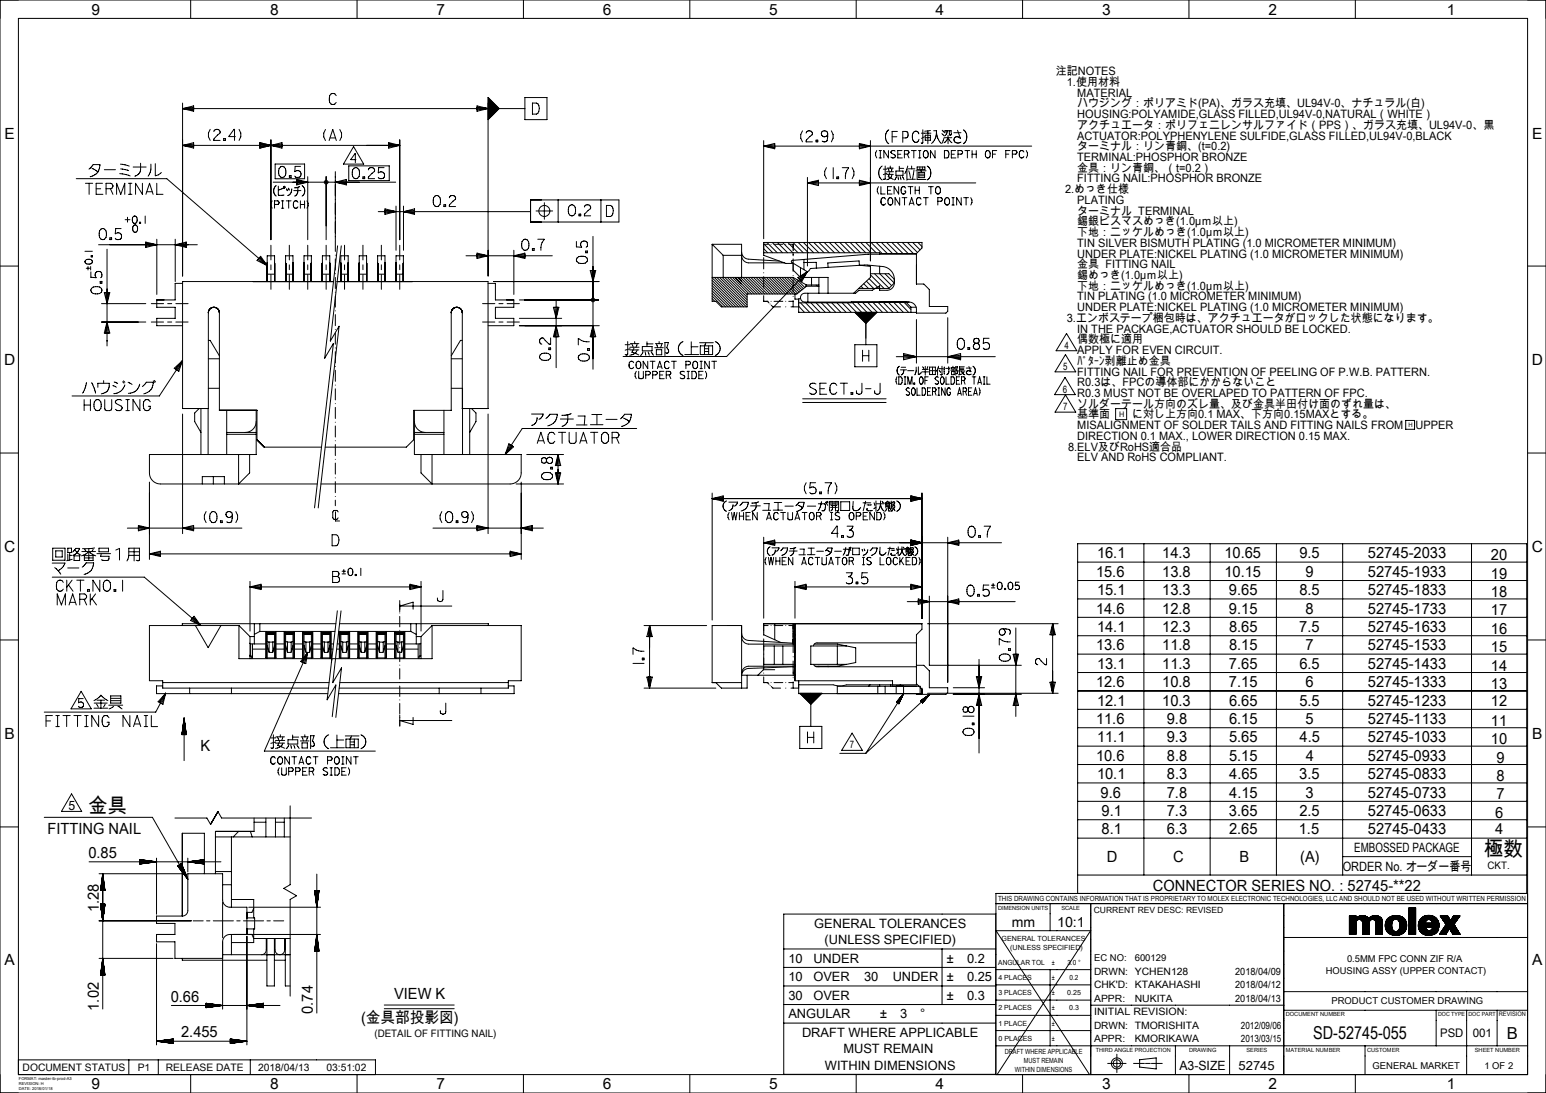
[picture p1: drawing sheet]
<svg xmlns="http://www.w3.org/2000/svg" width="420mm" height="297mm" viewBox="0 0 420 297" stroke-linecap="round" stroke-linejoin="round" font-family="sans-serif">
<defs><g id="words">
<g font-size="5.6">
<text x="23.9" y="220.8">金具</text>
<text x="403.1" y="232.6">極数</text>
</g>
<text font-size="4.8" x="356.8" y="282.4">SD-52745-055</text>
<text font-size="4.5" x="409.4" y="282.3">B</text>
<g font-size="4.2">
<text x="24.9" y="4">9</text>
<text x="73.4" y="4">8</text>
<text x="118.6" y="4">7</text>
<text x="163.8" y="4">6</text>
<text x="209" y="4">5</text>
<text x="254.2" y="4">4</text>
<text x="299.4" y="4">3</text>
<text x="344.6" y="4">2</text>
<text x="393.1" y="4">1</text>
<text x="1.3" y="37.7">E</text>
<text x="416.3" y="37.7">E</text>
<text x="1.1" y="99.2">D</text>
<text x="416.1" y="99.2">D</text>
<text x="1.1" y="150">C</text>
<text x="298" y="151.7">16.1</text>
<text x="315.8" y="151.7">14.3</text>
<text x="332.6" y="151.7">10.65</text>
<text x="353" y="151.7">9.5</text>
<text x="371.6" y="151.7">52745-2033</text>
<text x="405" y="152.2">20</text>
<text x="416.1" y="150">C</text>
<text x="297.7" y="156.7">15.6</text>
<text x="298" y="161.7">15.1</text>
<text x="315.8" y="156.7">13.8</text>
<text x="315.8" y="161.7">13.3</text>
<text x="332.6" y="156.7">10.15</text>
<text x="333.9" y="161.7">9.65</text>
<text x="353" y="161.7">8.5</text>
<text x="354.7" y="156.7">9</text>
<text x="371.6" y="156.7">52745-1933</text>
<text x="371.6" y="161.7">52745-1833</text>
<text x="405" y="157.2">19</text>
<text x="297.7" y="166.7">14.6</text>
<text x="315.8" y="166.7">12.8</text>
<text x="333.9" y="166.7">9.15</text>
<text x="354.7" y="166.7">8</text>
<text x="371.6" y="166.7">52745-1733</text>
<text x="405" y="162.2">18</text>
<text x="405" y="167.2">17</text>
<text x="298" y="171.8">14.1</text>
<text x="315.8" y="171.7">12.3</text>
<text x="333.9" y="171.7">8.65</text>
<text x="353" y="171.7">7.5</text>
<text x="371.6" y="171.7">52745-1633</text>
<text x="405" y="172.2">16</text>
<text x="297.7" y="176.7">13.6</text>
<text x="315.8" y="176.7">11.8</text>
<text x="333.9" y="176.7">8.15</text>
<text x="354.7" y="176.7">7</text>
<text x="371.6" y="176.7">52745-1533</text>
<text x="405" y="177.2">15</text>
<text x="298" y="181.7">13.1</text>
<text x="315.8" y="181.7">11.3</text>
<text x="333.9" y="181.7">7.65</text>
<text x="353" y="181.7">6.5</text>
<text x="371.6" y="181.7">52745-1433</text>
<text x="405" y="182.2">14</text>
<text x="297.7" y="186.7">12.6</text>
<text x="298" y="191.8">12.1</text>
<text x="315.8" y="186.7">10.8</text>
<text x="315.8" y="191.7">10.3</text>
<text x="333.9" y="186.7">7.15</text>
<text x="333.9" y="191.7">6.65</text>
<text x="353" y="191.7">5.5</text>
<text x="354.7" y="186.7">6</text>
<text x="371.6" y="191.7">52745-1233</text>
<text x="371.6" y="186.7">52745-1333</text>
<text x="405" y="187.2">13</text>
<text x="405" y="191.7">12</text>
<text x="297.7" y="196.7">11.6</text>
<text x="317" y="196.7">9.8</text>
<text x="333.9" y="196.7">6.15</text>
<text x="354.7" y="196.7">5</text>
<text x="371.6" y="196.7">52745-1133</text>
<text x="405" y="197.2">11</text>
<text x="1.3" y="200.8">B</text>
<text x="298" y="201.8">11.1</text>
<text x="317" y="201.7">9.3</text>
<text x="333.9" y="201.7">5.65</text>
<text x="353" y="201.7">4.5</text>
<text x="371.6" y="201.7">52745-1033</text>
<text x="405" y="202.2">10</text>
<text x="416.3" y="200.8">B</text>
<text x="54.5" y="204.1">K</text>
<text x="297.7" y="206.7">10.6</text>
<text x="317" y="206.7">8.8</text>
<text x="333.9" y="206.7">5.15</text>
<text x="354.7" y="206.7">4</text>
<text x="371.6" y="206.7">52745-0933</text>
<text x="406.5" y="207.2">9</text>
<text x="298" y="211.7">10.1</text>
<text x="317" y="211.7">8.3</text>
<text x="333.9" y="211.7">4.65</text>
<text x="353" y="211.7">3.5</text>
<text x="371.6" y="211.7">52745-0833</text>
<text x="406.5" y="212.2">8</text>
<text x="299" y="216.7">9.6</text>
<text x="299.3" y="221.7">9.1</text>
<text x="317" y="216.7">7.8</text>
<text x="317" y="221.7">7.3</text>
<text x="333.9" y="221.7">3.65</text>
<text x="333.9" y="216.7">4.15</text>
<text x="353" y="221.7">2.5</text>
<text x="354.7" y="216.7">3</text>
<text x="371.6" y="221.7">52745-0633</text>
<text x="371.6" y="216.7">52745-0733</text>
<text x="406.5" y="217.2">7</text>
<text x="12.9" y="226.6">FITTING NAIL</text>
<text x="299.3" y="226.7">8.1</text>
<text x="317" y="226.7">6.3</text>
<text x="333.9" y="226.7">2.65</text>
<text x="352.9" y="226.7">1.5</text>
<text x="371.6" y="226.7">52745-0433</text>
<text x="406.2" y="226.7">4</text>
<text x="406.2" y="222.2">6</text>
<text x="24" y="233.1">0.85</text>
<text x="300.7" y="234.3">D</text>
<text x="318.7" y="234.3">C</text>
<text x="336.7" y="234.3">B</text>
<text x="353.2" y="234.3">(A)</text>
<text x="313.2" y="242">CONNECTOR SERIES NO. : 52745-**22</text>
<text x="26.9" y="247.9" transform="rotate(-90 26.9 247.9)">1.28</text>
<text x="1.3" y="262.3">A</text>
<text x="416.3" y="262.3">A</text>
<text x="26.9" y="274.6" transform="rotate(-90 26.9 274.6)">1.02</text>
<text x="46.4" y="272.2">0.66</text>
<text x="85" y="275.5" transform="rotate(-90 85 275.5)">0.74</text>
<text x="107.1" y="271.5">VIEW K</text>
<text x="49.2" y="281.9">2.455</text>
<text x="98.1" y="278.1">(金具部投影図)</text>
<text x="24.9" y="296">9</text>
<text x="73.4" y="296">8</text>
<text x="118.6" y="296">7</text>
<text x="163.8" y="296">6</text>
<text x="209" y="296">5</text>
<text x="254.2" y="296">4</text>
<text x="299.4" y="296">3</text>
<text x="344.6" y="296">2</text>
<text x="393.1" y="296">1</text>
</g>
<g font-size="3.9">
<text x="274.9" y="252">mm</text>
<text x="287.2" y="252">10:1</text>
</g>
<g font-size="3.5">
<text x="18.6" y="220.1">5</text>
<text x="367.9" y="231.5">EMBOSSED PACKAGE</text>
<text x="364.8" y="236.7">ORDER No. オーダー番号</text>
<text x="221.2" y="252.2">GENERAL TOLERANCES</text>
<text x="224" y="256.6">(UNLESS SPECIFIED)</text>
<text x="214.2" y="261.6">10</text>
<text x="221" y="261.6">UNDER</text>
<text x="257.2" y="261.6">±　0.2</text>
<text x="214.2" y="266.7">10</text>
<text x="221" y="266.7">OVER</text>
<text x="234.7" y="266.7">30</text>
<text x="242.5" y="266.7">UNDER</text>
<text x="257.2" y="266.7">±　0.25</text>
<text x="214.2" y="271.7">30</text>
<text x="221" y="271.7">OVER</text>
<text x="257.2" y="271.7">±　0.3</text>
<text x="214.2" y="276.8">ANGULAR 　　±　3　°</text>
<text x="217.9" y="281.8">DRAFT WHERE APPLICABLE</text>
<text x="229.1" y="286.2">MUST REMAIN</text>
<text x="224.1" y="290.7">WITHIN DIMENSIONS</text>
<text x="320.4" y="290.6">A3-SIZE</text>
</g>
<text font-size="3.4" x="336.5" y="290.6">52745</text>
<g font-size="3.2">
<text x="391.3" y="281.9">PSD</text>
<text x="400.1" y="281.9">001</text>
</g>
<g font-size="3.1">
<text x="286.8" y="20.4">注記NOTES</text>
<text x="286.8" y="23.4">1.使用材料</text>
<text x="292.7" y="26.3">MATERIAL</text>
<text x="292.7" y="29.2">ハウジング：ポリアミド(PA)、ガラス充填、UL94V-0、ナチュラル(白)</text>
<text x="292.7" y="32.1">HOUSING:POLYAMIDE,GLASS FILLED,UL94V-0,NATURAL（WHITE）</text>
<text x="292.7" y="35">アクチュエータ：ポリフェニレンサルファイド（PPS）、ガラス充填、UL94V-0、黒</text>
<text x="292.7" y="40.8">ターミナル：リン青銅、(t=0.2)</text>
<text x="292.7" y="37.9">ACTUATOR:POLYPHENYLENE SULFIDE,GLASS FILLED,UL94V-0,BLACK</text>
<text x="292.7" y="46.7">金具：リン青銅、（t=0.2）</text>
<text x="292.7" y="43.8">TERMINAL:PHOSPHOR BRONZE</text>
<text x="289.3" y="52.5">2.めっき仕様</text>
<text x="292.7" y="49.6">FITTING NAIL:PHOSPHOR BRONZE</text>
<text x="292.7" y="55.4">PLATING</text>
<text x="292.7" y="58.3">ターミナル TERMINAL</text>
<text x="292.7" y="61.2">錫銀ビスマスめっき(1.0μｍ以上)</text>
<text x="292.7" y="64.2">下地：ニッケルめっき(1.0μｍ以上)</text>
<text x="292.7" y="67.1">TIN SILVER BISMUTH PLATING (1.0 MICROMETER MINIMUM)</text>
<text x="292.7" y="70">UNDER PLATE:NICKEL PLATING (1.0 MICROMETER MINIMUM)</text>
<text x="292.7" y="72.9">金具 FITTING NAIL</text>
<text x="292.7" y="75.8">錫めっき(1.0μｍ以上)</text>
<text x="292.7" y="78.7">下地：ニッケルめっき(1.0μｍ以上)</text>
<text x="292.7" y="81.6">TIN PLATING (1.0 MICROMETER MINIMUM)</text>
<text x="286.8" y="87.5">3.エンボステープ梱包時は、アクチュエータがロックした状態になります。</text>
<text x="292.7" y="84.6">UNDER PLATE:NICKEL PLATING (1.0 MICROMETER MINIMUM)</text>
<text x="292.7" y="93.3">偶数極に適用</text>
<text x="292.7" y="90.4">IN THE PACKAGE,ACTUATOR SHOULD BE LOCKED.</text>
<text x="292.7" y="99.1">ﾊﾟﾀｰﾝ剥離止め金具</text>
<text x="292.7" y="96.2">APPLY FOR EVEN CIRCUIT.</text>
<text x="292.7" y="102">FITTING NAIL FOR PREVENTION OF PEELING OF P.W.B. PATTERN.</text>
<text x="292.7" y="105">R0.3は、FPCの導体部にかからないこと</text>
<text x="292.7" y="107.9">R0.3 MUST NOT BE OVERLAPED TO PATTERN OF FPC.</text>
<text x="292.7" y="110.8">ソルダーテール方向のズレ量、及び金具半田付け面のずれ量は、</text>
<text x="292.7" y="113.7">基準面　　に対し上方向0.1 MAX、下方向0.15MAXとする。</text>
<text x="292.7" y="116.6">MISALIGNMENT OF SOLDER TAILS AND FITTING NAILS FROM</text>
<text x="292.7" y="119.5">DIRECTION 0.1 MAX., LOWER DIRECTION 0.15 MAX.</text>
<text x="384.6" y="116.6">UPPER</text>
<text x="290.2" y="122.4">8.ELV及びRoHS適合品</text>
<text x="292.7" y="125.4">ELV AND RoHS COMPLIANT.</text>
</g>
<g font-size="2.8">
<text x="289.2" y="94.8">4</text>
<text x="288.8" y="100.5">5</text>
<text x="288.7" y="106.7">6</text>
<text x="288.8" y="111.4">7</text>
<text x="230.9" y="203.4">7</text>
<text x="404.1" y="236">CKT.</text>
<text x="297.2" y="268.6">CHK'D: KTAKAHASHI</text>
<text x="297.2" y="275.9">INITIAL REVISION:</text>
<text x="101.7" y="281.9">(DETAIL OF FITTING NAIL)</text>
<text x="308.3" y="283.3">KMORIKAWA</text>
<text x="6.1" y="291">DOCUMENT STATUS</text>
<text x="37.4" y="291">P1</text>
<text x="45" y="291">RELEASE DATE</text>
<text x="70.1" y="291">2018/04/13</text>
<text x="88.7" y="291">03:51:02</text>
</g>
<g font-size="2.7">
<text x="297.2" y="264.9">DRWN: YCHEN128</text>
<text x="335.6" y="264.9">2018/04/09</text>
<text x="335.6" y="268.5">2018/04/12</text>
<text x="297.2" y="272.2">APPR:</text>
<text x="308.3" y="272.2">NUKITA</text>
<text x="335.6" y="272.2">2018/04/13</text>
<text x="297.2" y="279.6">DRWN: TMORISHITA</text>
<text x="337.1" y="279.6">2012/09/06</text>
<text x="297.2" y="283.3">APPR:</text>
<text x="337.1" y="283.3">2013/03/15</text>
</g>
<g font-size="2.6">
<text x="297.2" y="261.2">EC NO:</text>
<text x="308.3" y="261.2">600129</text>
<text x="366" y="261.4">0.5MM FPC CONN ZIF R/A</text>
<text x="360.2" y="264.7">HOUSING ASSY (UPPER CONTACT)</text>
<text x="361.7" y="272.9">PRODUCT CUSTOMER DRAWING</text>
<text x="372.9" y="290.4">GENERAL MARKET</text>
<text x="403.3" y="290.4">1 OF 2</text>
</g>
<text font-size="2.3" x="297.1" y="248.1">CURRENT REV DESC: REVISED</text>
<text font-size="2.1" x="304.1" y="113.3">H</text>
<g font-size="1.9">
<text x="271.2" y="244.9">THIS DRAWING CONTAINS INFORMATION THAT IS PROPRIETARY TO MOLEX ELECTRONIC TECHNOLOGIES, LLC AND SHOULD NOT BE USED WITHOUT WRITTEN PERMISSION</text>
<text x="272.1" y="255.6">GENERAL TOLERANCES</text>
<text x="271.2" y="262.1">ANGULAR TOL</text>
<text x="274.5" y="258">(UNLESS SPECIFIED)</text>
<text x="285.8" y="262.1">±</text>
<text x="290" y="262.1">3.0 °</text>
<text x="271.2" y="266.3">4 PLACES</text>
<text x="285.8" y="266.2">±</text>
<text x="290.6" y="266.2">0.2</text>
<text x="271.2" y="270.4">3 PLACES</text>
<text x="271.2" y="274.5">2 PLACES</text>
<text x="285.8" y="270.4">±</text>
<text x="285.8" y="274.5">±</text>
<text x="289.9" y="270.4">0.25</text>
<text x="290.5" y="274.5">0.3</text>
<text x="271.2" y="278.7">1 PLACE</text>
<text x="285.8" y="278.7">±</text>
<text x="271.3" y="282.8">0 PLACES</text>
<text x="273" y="286.3">DRAFT WHERE APPLICABLE</text>
<text x="285.8" y="282.8">±</text>
<text x="275.7" y="291.2">WITHIN DIMENSIONS</text>
<text x="278.1" y="288.8">MUST REMAIN</text>
</g>
<g font-size="1.7">
<text x="382.7" y="116.1">H</text>
<text x="407.2" y="276.2">REVISION</text>
</g>
<g font-size="1.5">
<text x="271.2" y="247.2">DIMENSION UNITS</text>
<text x="288.3" y="247.2">SCALE</text>
<text x="349.3" y="276.2">DOCUMENT NUMBER</text>
<text x="390.7" y="276.2">DOC TYPE</text>
<text x="399" y="276.2">DOC PART</text>
<text x="297.7" y="285.9">THIRD ANGLE PROJECTION</text>
<text x="323" y="285.9">DRAWING</text>
<text x="338.6" y="285.9">SERIES</text>
<text x="349.3" y="285.8">MATERIAL NUMBER</text>
<text x="371.4" y="285.9">CUSTOMER</text>
<text x="400.7" y="285.9">SHEET NUMBER</text>
</g>
<g font-size="1.1">
<text x="5.1" y="293.5">FORMAT: master-tb-prod-A3</text>
<text x="5.1" y="294.9">REVISION: H</text>
<text x="5.1" y="296.3">DATE: 2018/01/18</text>
</g>
</g></defs>
<g fill="none" stroke="#000" stroke-width=".27">
<path d="M0 0h420v297h-420zM51.8 0v5M97 0v5M142.2 0v5M187.4 0v5M232.6 0v5M277.8 0v5M323 0v5M368.2 0v5M5 5h410v287h-410zM49.6 29.5l3-.7v1.4zM49.6 39.5l3-.7v1.4z"/>
<path d="M49.6 29.5l3 .4M49.6 39.5l3 .4M49.6 28v47M49.6 29.5h93M49.6 39.5h59M52.6 29.2l-3 .3M52.6 39.2l-3 .3M57.1 35.2l-.5 .9v1.1l.5 1M58.1 35.8a.84 .84 0 0 1 1-.6 .84 .84 0 0 1 .6 1l-1.5 1.4-.1 .6h1.7M60.8 37.7h.5v.5h-.5zM63.9 37.1h-1.7l1.4-1.9h.1v3M64.9 35.2l.5 .9v1.1l-.5 1"/>
<path d="M70.6 38.8l3 .7-3 .8zM73.6 39.5l-3-.3 6 .7M73.6 38v27.1M73.6 39.5l3-.7v1.5zM76.6 39.2l-6 .7M88.4 35.2l-.5 1v1l.5 1M89.4 38.2l1-3 1 3M89.6 37.5h1.5M91.3 26l-.3-.5-.7-.1a1.46 1.46 0 0 0-.8 2.1l.5 .8 .3 .1 .6-.1 .4-.5M92.3 35.2l.5 1v1l-.5 1M96.1 39.8l2.7 4.8h-5.5zM105.6 38.8l3 .7-3 .8z"/>
<path d="M105.6 39.2l3 .3M108.6 39.5l-3 .3M108.6 38v27.1M129.6 28.8l3 .7-3 .7zM129.6 29.2l3 .3M132.6 31l.7 .8M132.6 31.3l.6 .6M132.6 29.5l-3 .3M132.6 32.5l3-3-3-3v48.5M132.6 32.4v.1M132.6 32.2l.2 .1M132.6 31.9l.3 .3"/>
<path d="M132.6 31.6l.5 .5M132.6 30.7l.9 .9M132.6 30.5l1 1M132.6 30.2l1.2 1.1M132.6 29.9l1.3 1.3M132.6 29.6l1.4 1.5M132.6 29.3l1.6 1.6M132.6 29.1l1.7 1.7M132.6 28.8l1.9 1.8M132.6 28.5l2 2M132.6 28.2l2.1 2.2M132.6 27.9l2.3 2.3"/>
<path d="M132.6 27.6l2.4 2.5M132.6 27.4l2.6 2.5M132.6 27.1l2.7 2.7M132.6 26.8l2.9 2.8M142.6 26.5h6v6h-6zM144.7 28h1a1.83 1.83 0 0 1 0 3h-1zM207.5 39.7l3-.7v1.4zM207.5 39.7l3 .4M207.5 38.2v26.7M207.5 39.7h72.8M210.5 39.4l-3 .3M218 35.5l-.5 1v1.1l.5 .9"/>
<path d="M219 36.2a.84 .84 0 0 1 1.1-.6 .84 .84 0 0 1 .5 1l-1.5 1.4-.1 .5h1.7M221.7 38.1h.5v.4h-.5zM224.9 36.6a.95 .95 0 0 1-1.6 .2 .86 .86 0 0 1 .5-1.3 .86 .86 0 0 1 1.1 .8l-.3 2-.5 .2-.7-.2M225.9 35.5l.4 1v1.1l-.4 .9M233.5 39l3 .7-3 .7zM233.5 39.4l3 .3M236.5 39.7l-3 .3M236.5 38.2v32.7M241.4 35.3a2.46 2.46 0 0 0 0 3.8M242.4 37.2h1.2M243.8 35.7h-1.4v3M245.3 37.5h.8a.94 .94 0 0 0 .6-.9 .94 .94 0 0 0-.6-.9h-.8v3"/>
<path d="M249.6 36.4a.87 .87 0 0 0-.9-.8 .87 .87 0 0 0-.8 1 1.38 1.38 0 0 0 1.3 2l.5-.7M250.3 36.2h.8M250.7 35.3v3.4l-.2 .2-.2-.1M251.1 37.2l-.8 .4M251.2 36.2h1.7M251.4 36.8h1.4v1.3h-1.4zM251.4 37.4h1.4M252.1 35.6l-.9 .1M252.1 35.6v3.5M252.8 35.5l-.7 .1M253.7 35.5h.7v.6M254.4 36.1l.4 1.4 .9 1.5"/>
<path d="M254.4 36.1l-.3 1.5-1 1.4M255.9 36.3l.5 .6M256 35.4l.5 .6M256.5 38.8l.7-.7 .4-.7 1 1.4M256.5 37.5l-.6 1.4M256.5 37.4h2.1M256.7 36.1v-.6h1.7v.6M257.3 35.5l-.2 1-.5 .4M257.6 36.8v2.3M257.9 35.5l.1 1.1h.4l.1-.4M259.1 36.1h2M260.1 35.4l.8 2.2a.93 .93 0 0 0-1.2-.5 .93 .93 0 0 0-.5 1.2 .93 .93 0 0 0 1.2 .6l.7-.3"/>
<path d="M261.7 35.3a2.38 2.38 0 0 1 0 3.8M20.7 48.5h24.6l27.3 23.7M23.2 49.8h2M24.2 46l1.1-1.3h1.8l-.5 2M24.2 49.8v3M25 45.8l1.6 .9M26.1 51.3h1.3M26.6 46.7l-.8 .8-1.3 .5M27.8 49.8h-1.7v3h1.9M28.3 46.1h3.1M28.8 51.3h1.2M30 51.3l.7 1.5"/>
<path d="M30 51.3l.4-.1 .3-.5-.3-.8-1.6-.1v3M31.7 52.8v-3l1.1 3 1.1-3v3M32.5 47.2l2.9 .6M32.7 44.6l2.4 .5M32.8 45.9l2.2 .5M34 59.7h1.3M34.6 59v1.4M34.9 49.8h.9M34.9 52.8h.9M35.4 49.8v3M36.2 45.4h3.5M36.3 58.8l.2-.1a1.04 1.04 0 0 1 .8 1 1.04 1.04 0 0 1-.8 1 1.22 1.22 0 0 1-.2-1.9z"/>
<path d="M38.2 44.3a3.2 3.2 0 0 1-.4 2.9l-1.2 .7M38.7 49.8v3l-1.9-3v3M39.4 58.7v2M39.6 52.8l1-3 1 3M39.9 52.1h1.5M41 44.6a4.3 4.3 0 0 1-.8 3.3M42.2 44.5v3.2l.8-.2 .8-.6M42.6 49.8v3h1.7M73.6 55.9l.3 .7M73.9 54.6l-.3 .6M74.2 49.5h33.3M74.6 55.6l1-.1 .2-.5-.4-.4h-.8v2"/>
<path d="M74.7 44.6h8v4h-8zM75 50.4a1.8 1.8 0 0 0 0 2.9M75.6 50.6v2.3l.2 .2 1.4-.1M76.2 45.4l.6-.2a1.71 1.71 0 0 1 0 3h-.2a1.83 1.83 0 0 1-.4-2.8zM76.5 54.6h.6M76.5 56.6h.6M76.8 54.6v2M77 51.1l-1.4 .5M77.8 54.6h1.3M77.9 51.3l.1 .5M78.4 51.1l.2 .6M78.4 54.6v2"/>
<path d="M78.6 47.7h.5v.5h-.5zM79.3 51.3a1.71 1.71 0 0 1-1.2 1.8M79.8 51.8h1.9M80.6 48.8l3 .7-3 .8zM80.6 49.2l3 .3M80.9 50.9l-.1 1.6-.7 .8M80.9 50.9l-.9 .1M80.9 55l-.2-.4h-.4a1.09 1.09 0 0 0-.6 1 1.09 1.09 0 0 0 .7 1l.5-.4M81.4 50.7l-.5 .2M81.6 55.6h1.1M81.6 54.6v2M81.7 45.2h-1.5l-.1 1.4a1.07 1.07 0 0 1 1.6 .2 .96 .96 0 0 1-.3 1.3 .96 .96 0 0 1-1.3-.2"/>
<path d="M82.1 50.4a1.74 1.74 0 0 1 0 2.9M82.7 54.6v2M83.4 54.6l.3 .6v.7l-.3 .7M83.6 49.5l-3 .3M83.6 48v17.1M88.6 48v17.1M91.1 49.5l3-.7v1.5zM91.1 49.5l3 .4M91.1 46.6v18.5M94.1 49.2l-3 .3M94.7 45.1h11v4h-11zM96.2 45.7l.6-.2a1.71 1.71 0 0 1 0 3h-.3a1.83 1.83 0 0 1-.3-2.8z"/>
<path d="M96.7 43.4h-1.4l1.1-1.6 .1 2.4M98.6 48.1h.5v.4h-.5zM100.1 46.2a.84 .84 0 0 1 1-.6 .84 .84 0 0 1 .6 1l-1.5 1.4-.1 .5h1.7M102.8 57.5h41.3M104.3 45.5h-1.4l-.1 1.5a1.06 1.06 0 0 1 1.5 .1 .96 .96 0 0 1-.2 1.4 .96 .96 0 0 1-1.3-.3M104.6 56.8l3 .7-3 .8zM104.6 57.2l3 .3M107.6 57.5l-3 .3M107.6 56v12M109.6 57.5l3-.7v1.5zM109.6 57.5l3 .4M109.6 56v12"/>
<path d="M112.6 57.2l-3 .3M118.2 53.3l.6-.2a1.71 1.71 0 0 1 0 3h-.3a1.83 1.83 0 0 1-.3-2.8zM120.6 55.7h.5v.4h-.5zM122.1 53.7a.84 .84 0 0 1 1-.6 .84 .84 0 0 1 .6 1.1l-1.5 1.4-.1 .5h1.7M144.1 54.3h24v6h-24zM145.6 57.3h4.5M147.9 55.1v4.5M151.6 54.3v6M154.9 55.8l.6-.2a1.71 1.71 0 0 1 0 3h-.3a1.83 1.83 0 0 1-.3-2.8zM157.3 58.2h.5v.4h-.5zM158.8 56.3a.84 .84 0 0 1 1-.6 .84 .84 0 0 1 .6 1l-1.5 1.4-.1 .5h1.7M163.3 54.3v6"/>
<path d="M164.8 55.8h1a1.83 1.83 0 0 1 0 3h-1zM219.4 49.7l3-.7v1.4zM219.4 49.7l3 .3M219.4 48.2v24.1M219.4 49.7h45.7M222.4 49.4l-3 .3M224.5 45.6l-.5 1v1l.5 1M226.4 45.6v3M227.3 48.1h.5v.5h-.5zM228.8 45.6l1.7 .1a3.7 3.7 0 0 0-.8 2.9M231.5 45.6l.5 1v1l-.5 1M233.5 49l3 .7-3 .7z"/>
<path d="M233.5 49.4l3 .3M236.5 49.7l-3 .4M238.2 40.9l-.3 .7v.7l.3 .6M238.7 50.7l-.4 .7v.7l.4 .6M238.8 42.9h.7M238.8 40.9h.7M239.2 40.9v2M239.3 50.7v2h1.1M239.7 45.1a2.39 2.39 0 0 0 0 3.8M240 46h.9M240.5 45.1v3.4l-.2 .3-.3-.2M240.6 54.1l-.3-.3-.4-.1a1.09 1.09 0 0 0-.6 1.1 1.09 1.09 0 0 0 .7 .9l.6-.4"/>
<path d="M240.9 47.4h1.8M240.9 46.7h1.8M240.9 47.1l-.9 .4M241 45.7h1.7M241.1 51.7h.8M241.3 45.7l.3 1M241.4 40.9v2l-1.3-2v2M241.6 53.8l.2-.1a1.04 1.04 0 0 1 .7 1 1.04 1.04 0 0 1-.7 1 1.22 1.22 0 0 1-.2-1.9zM241.7 46.9l-.4 1.1 1.4 .8M241.9 45.1v.6M242.3 50.7h-1.2v2h1.2M242.4 47.4a1.73 1.73 0 0 1-1.5 1.4"/>
<path d="M242.4 45.7l-.3 1M243.2 41.1a.71 .71 0 0 0-1.2 .3l1.1 .7 .1 .4a.7 .7 0 0 1-1.2 .2M243.4 46.5h1.9v1.1h-1.9zM243.5 48l-.5 .9M243.9 41.9h.8M243.9 48l.2 .8M244.1 50.7v2l-1.2-2v2M244.3 45.8h1.2M244.3 45.2v1.3M244.4 53.7v2l-1.2-2v2M244.5 48l.3 .8M245 40.9h-1.1v2h1.2"/>
<path d="M245.1 53.7h1.3M245.2 48l.4 .8M245.7 41.9h.8M245.7 53.7v2M246 51.1l-.5-.4a1.05 1.05 0 0 0-.7 1 1.05 1.05 0 0 0 .7 1l.5-.4v-.4h-.3M246.4 46l-.6 1.2M246.4 46v3M246.5 41.9l.4 1M246.5 41.9l.4-.4-.2-.5-1-.1v2M246.6 48.7h2.1M246.6 45.1l-.2 .9M246.7 50.7h1.3"/>
<path d="M246.7 45.9h1.8M246.9 46.4l.4 1.9M247 55.7l.7-2 .6 2M247.2 55.2h1M247.3 50.7v2M247.6 40.9h1.3M247.7 45.1v.8M248.3 40.9v2M248.3 46.2l-.4 2.5M248.6 50.7v2M248.6 51.7h1.2M248.8 46.4h2.8"/>
<path d="M249.2 45.4h2.1v.6h-2.1zM249.2 46.7v2.1h2.3M249.5 42.9h.7M249.5 40.9h.7M249.6 46.9h1.6v1.4h-1.6zM249.6 47.8h1.6M249.6 47.3h1.6M249.8 50.7v2M249.8 40.9v2M249.9 45.4v.6M250.2 54.1l-.2-.3-.5-.1a1.09 1.09 0 0 0-.6 1.1 1.09 1.09 0 0 0 .8 .9l.5-.4M250.3 46v.9"/>
<path d="M250.6 45.4v.6M250.9 53.7h1.3M251.2 41l.2-.1a1.04 1.04 0 0 1 .8 1 1.04 1.04 0 0 1-.8 1 1.22 1.22 0 0 1-.2-1.9zM251.5 53.7v2M251.9 45.1a2.33 2.33 0 0 1 0 3.8M252.2 50.7h1.3M252.9 50.7v2M254 40.9v2l-1.2-2v2M254.5 50.8l.2-.1a1.04 1.04 0 0 1 .8 1 1.04 1.04 0 0 1-.8 1 1.22 1.22 0 0 1-.2-1.9zM254.8 54.7l1-.1 .2-.5-.4-.4h-.8v2M256.6 40.9h.7a1.22 1.22 0 0 1 0 2h-.7zM257 53.8l.2-.1a1.04 1.04 0 0 1 .8 1 1.04 1.04 0 0 1-.8 1 1.22 1.22 0 0 1-.2-1.9z"/>
<path d="M258.4 41.9h.9M258.6 53.7h.6M258.6 55.7h.6M258.9 53.7v2M259.6 40.9h-1.2v2h1.3M260.3 41.9l1-.1 .2-.5-.4-.4h-.8v2M261.1 53.7v2l-1.2-2v2M261.8 53.7h1.3M262.1 40.9h1.4M262.5 53.7v2M262.8 40.9v2M263.7 53.7l.3 .7v.7l-.3 .6"/>
<path d="M264.1 41.9h1.1M264.1 40.9v2M265.2 40.9v2M268 41l.3-.1a1.04 1.04 0 0 1 .7 1 1.04 1.04 0 0 1-.7 1 1.22 1.22 0 0 1-.3-1.9zM269.6 41.9h.8M270.8 40.9h-1.2v2M273.2 41.9h.9M274.4 40.9h-1.2v2M275 41.9l1.1-.1 .2-.5-.5-.4h-.8v2M278.1 41.3l-.2-.3-.4-.1a1.09 1.09 0 0 0-.6 1.1 1.09 1.09 0 0 0 .7 .9l.5-.4M278.8 40.9l.3 .7v.7l-.3 .6M0 72.3h5"/>
<path d="M23.1 68.3h2M23.2 70.8l.7-.3a.76 .76 0 0 1 .9 0 .76 .76 0 0 1 .2 .9l-.7 .4a.88 .88 0 0 1-1.2-.8zM23.4 72.9h1M23.9 72.4v1M24.6 72.4v1M24.7 73.9v1.4l1.4 .2a1.07 1.07 0 0 1 .1-1.6 .96 .96 0 0 1 1.4 .2 .96 .96 0 0 1-.3 1.4M24.8 69.5h.3v.3h-.3zM24.9 78.4a1.81 1.81 0 0 1 2.8 .4v.2a1.72 1.72 0 0 1-3 0zM26.8 66.5h26.8M27.2 76.5h.5v.4h-.5zM27.4 62.2l.6-.1a1.71 1.71 0 0 1 0 3h-.2a1.83 1.83 0 0 1-.4-2.9zM28.3 79.5h1.5l-.7 3z"/>
<path d="M28.7 79.5l.4 3M29.1 67.7v26.3M29.4 79.5l-.3 3M29.9 64.6h.4v.5h-.4zM32.9 62.1h-1.5l-.1 1.4a1.07 1.07 0 0 1 1.6 .2 .96 .96 0 0 1-.2 1.3 .96 .96 0 0 1-1.4-.2M36.4 61.2l.2-.1a1.04 1.04 0 0 1 .8 1 1.04 1.04 0 0 1-.8 1 1.22 1.22 0 0 1-.2-1.9zM37.9 60.4h.3v.3h-.3zM39.6 65.8l3 .7-3 .7zM39.6 66.2l3 .3M42.6 66.5l-3 .3M42.6 65v15M47.6 66.5l3-.7v1.4z"/>
<path d="M47.6 66.5l3 .4M47.6 65v11.5M49.6 77h-2v4.5h-5v2h5v3h-5v2h7M50.6 66.2l-3 .3M70.1 70.5l2.5 1.7M70.6 69.9l2 2.3M70.8 69.6l1.8 2.6-2.8-1.4zM72.6 76.5v-7h2v7M72.6 74.5h2M73.6 66.6v4M73.6 72v1.3M73.6 74.6v4"/>
<path d="M77.6 76.5v-7h2v7M77.6 74.5h2M78.6 66.6v4M78.6 72v1.3M78.6 74.6v4M82.6 76.5v-7h2v7M82.6 74.5h2M83.6 66.6v4M83.6 72v1.3M83.6 74.6v4M87.6 76.5v-7h2v7M87.6 74.5h2"/>
<path d="M88.6 66.6v4M88.6 72v1.3M88.6 74.6v4M90.6 76.5h-41v34.5h7v-26l.1-.6 .5-.6 .6-.3 .7 .1 .8 .5 .3 .9v26.5h10.2v8l2 2h15.5M91.1 65.3v3M91.1 69.3v.1M91.1 70.4v3M91.1 74.4h.1M91.1 75.4v3M91.1 79.4h.1M91.6 76.5h41v34.5h-7v-26l-.2-.6-.4-.6-.6-.3h-.6l-.9 .5-.3 1v26.5h-10.2v8l-2 2h-22.1M91.7 66.8l-3.5 30.5 2.4-4-5.2 44.7"/>
<path d="M92.6 76.5v-7h2v7M92.6 74.5h2M92.7 66.8l-3 25.9 2.4-4-5.7 49.3M93.6 66.6v4M93.6 72v1.3M93.6 74.6v4M97.6 76.5v-7h2v7M97.6 74.5h2M98.6 66.6v4M98.6 72v1.3M98.6 74.6v4M102.6 76.5v-7h2v7"/>
<path d="M102.6 74.5h2M103.6 66.6v4M103.6 72v1.3M103.6 74.6v4M107.6 76.5v-7h2v7M107.6 74.5h2M108.6 66.6v4M108.6 72v1.3M108.6 74.6v4M126.6 69.5h23.4M129.6 68.8l3 .7-3 .7zM129.6 69.2l3 .3"/>
<path d="M132.6 77h2v4.5h5v2h-5v3h5v2h-7M132.6 69.5l-3 .3M134.1 76.5h28.7M139.6 69.5l3-.7v1.4zM139.6 69.5l3 .4M139.6 68v12M142.2 65.1l.6-.1a1.71 1.71 0 0 1 0 3h-.2a1.83 1.83 0 0 1-.4-2.9zM142.6 69.2l-3 .3M144.6 67.5h.5v.5h-.5zM146.1 65l1.7 .1a3.7 3.7 0 0 0-.9 2.9M156.6 65.6v1.5l1.4 .1a1.07 1.07 0 0 1 .2-1.6 .96 .96 0 0 1 1.3 .3 .96 .96 0 0 1-.3 1.3M156.8 70.1a1.81 1.81 0 0 1 2.8 .4v.2a1.72 1.72 0 0 1-3 0z"/>
<path d="M159.1 68.2h.5v.5h-.5zM160.3 73.5h1.5l-.7 3zM160.8 73.5l.3 3M161.1 64.2v36.1M161.4 73.5l-.3 3M193.5 66.4v15.5h1l1.5 1.5h7v-3.5h13.5l2.5-2v-.5l-3.5-2h-22M193.5 66.4h8v9M193.5 66.4l3 3M193.5 75.5l7.9 7.9M193.5 76.2l7.1 7.2M193.5 76.9l6.4 6.5M193.5 77.6l5.7 5.8"/>
<path d="M193.5 78.3l5 5.1M193.5 79l4.3 4.4M193.5 79.7l3.6 3.7M194.1 75.4l8 8M194.8 75.4l8 8M195.5 75.4l7.5 7.5M196.2 75.4l6.8 6.8M196.5 69.4h5a2 2 0 0 0 1.8 2h9.8M196.5 69.4v6M196.9 75.4l6.1 6.1M197.6 75.4l5.4 5.4M198.3 75.4l4.7 4.7"/>
<path d="M199 75.4l4.5 4.5M199.7 75.4l4.5 4.5M200.4 75.4l4.5 4.5M201.1 75.4l4.5 4.5M201.5 68.4a2 2 0 0 0 1.8 2l8.5 .6M201.8 75.4l4.5 4.5M202.5 75.4l4.5 4.5M203.2 75.4l4.5 4.5M204 75.4l4.4 4.5M204.7 75.4l4.5 4.5M205.4 75.4l4.5 4.5M206.1 75.4l4.5 4.5"/>
<path d="M206.8 75.4l4.5 4.5M207.5 74.1h.1M207.5 75.2v3.1M207.5 79.3h.1M207.5 68.7h31.5v.4M207.5 70v3.1M207.5 66.2l2.4 2.5M207.5 67.6l1.1 1.1M207.5 68.4h.1M207.5 75.4l4.5 4.5M208.2 75.4l4.5 4.5M208.4 65.9l2.8 2.8"/>
<path d="M208.7 66.4h-1.2M208.9 75.4l4.5 4.5M209.5 66.4h.1M209.6 75.4l4.5 4.5M209.8 65.9l2.8 2.8M210.3 75.4l4.5 4.5M211 75.4l4.5 4.5M211.2 65.9l2.8 2.8M211.7 75.4l4.5 4.5M212.4 75.4l4.3 4.3M212.6 65.9l2.8 2.8M212.7 66.4h-2.4"/>
<path d="M213.1 75.4l4 4M213.5 66.4h.1M213.8 75.4l3.7 3.7M214 65.9l2.8 2.8M214.3 66.4h1.2v1.7M214.5 75.4l3.4 3.4M215.2 75.4l3.1 3M215.4 65.9l2.8 2.8M215.5 70.4v3.3M215.5 74.9h.1M215.5 76v3.4M215.5 68.6v.9"/>
<path d="M215.5 73.4l2 2M216 79.9v1.4h1M216.5 76l2.2 2.1M216.7 75.4l2.7-1.6-1.6 2.7zM216.8 65.9l2.8 2.8M217.5 72.7v2.7M217.5 75.4h7.5v4.3M218.2 65.9l2.8 2.8M218.4 70.5v2.7M218.4 71.3h3.4v1.6M219 77.4h3.5M219.4 73.8l-22 23.1h-28.1"/>
<path d="M219.4 73.8l-1.9 2.4M219.4 73.8l-2.4 1.9M219.5 79.7v2.4M219.7 65.9l2.8 2.8M220.1 73l15-1 4.8 .4a3.5 3.5 0 0 1 3.1 3.5M220.3 73h.1M220.5 75.4v2M221.1 65.9l2.8 2.8M221.7 77.4l.8 .4h-3.5M222.5 75.4v4.3M222.5 65.9l2.8 2.8M223.9 65.9l2.8 2.8"/>
<path d="M225.3 65.9l2.8 2.8M226.7 65.9l2.8 2.8M228.1 65.9l2.8 2.8M229.6 65.9l2.8 2.8M231 65.9l2.8 2.8M232.4 65.9l2.8 2.8M233.5 72.1l-.1-1.2-8.5 .6 .1 1.2M233.7 72.1l2.8 .3v3l-4.6 4.3M233.8 65.9l2.8 2.8M233.9 77.8l.6 .6M234.6 77.1l1.3 1.3M235.2 65.9l2.8 2.8"/>
<path d="M235.4 76.4l1.9 2M236.1 75.7l2.7 2.7M236.5 74.4h5l1.5 1.5v1M236.5 74.7l3.7 3.7M236.6 65.9l3 3M237.6 74.4l4 4M238 65.9l3 3M239 72.3v2.1l3.2 3.2M239 68.9h10M239.5 65.9l3 3M240.4 74.4l2.5 2.5M240.9 65.9l3 3"/>
<path d="M242.3 65.9l3 3M243 76.9l-1.5 1.5h-8.2M243.7 65.9l3 3M245.1 65.9l3 3M246.5 65.9l2.7 2.7M247.9 65.9l2.1 2M249 69.1h-13.2l-20.5 1.7-.3 .1 .1 .4 4.1 2.4h.4l.6-.7M249 68.9v8.3h2l1.5 1.5v4.6h5v1.3l-.5 .5h-8v-1a2 2 0 0 0-2-2h-28.3l-.8-.3-.4-.8 .2-.8 .7-.5h14l1-.8h3.6l2-1.2v1.2h2a2 2 0 0 0 2-2M249 68.9l1.5-1.5v-1.5h-43v3.5l6 2.2h2.1M249.4 65.9l1.1 1.1M415 72.3h5M27.6 87.5h12"/>
<path d="M27.6 82.5h12M29.1 87.5l.7 3h-1.5zM29.1 87.5l-.4 3M29.1 87.5l.3 3M41.1 87.5h3.3M41.1 82.5h3.3M45.5 87.5h1.2M45.5 82.5h1.2M47.8 87.5h3.3M47.8 82.5h3.3M49.6 98l-1.9 2.3M49.6 98l-1.4 2.7"/>
<path d="M49.6 98l-6.3 9.6h-23.7M56.6 92.5h.5l2.5 4.2M56.6 97.5h3M91.1 80.4v3M91.1 84.5h.1M91.1 85.5v3M91.1 89.5h.1M91.1 90.5v3M91.1 94.5v.1M91.1 95.6v3M91.1 99.6h.1M122.6 97.5h3"/>
<path d="M125.6 92.5h-.5l-2.5 4.2M131.1 87.5h3.3M131.1 82.5h3.3M135.5 87.5h1.2M135.5 82.5h1.2M137.8 87.5h3.3M137.8 82.5h3.3M141.1 81.5h21.5M141.1 86.5h11.5M141.1 88.5h21.7M146.8 96.4a1.81 1.81 0 0 1 2.8 .4v.3a1.72 1.72 0 0 1-3 0zM149.1 94.5h.5v.5h-.5z"/>
<path d="M149.6 91.8v1.7l-.5-.1-1.4-1.5a.84 .84 0 0 0-1.1 .6 .84 .84 0 0 0 .6 1M150.3 83.5h1.5l-.7 3zM150.7 83.5l.4 3M151.1 88.5l.7 3h-1.5zM151.1 88.5l-.4 3M151.1 88.5l.3 3M151.1 81.8v18.1M151.4 83.5l-.3 3M157.3 96.6a1.81 1.81 0 0 1 2.8 .4v.3a1.72 1.72 0 0 1-3 0zM159.6 94.7h.5v.5h-.5zM160.1 92.9a4.1 4.1 0 0 1-3-.9v1.7M161.1 88.5l.7 3h-1.5z"/>
<path d="M161.1 88.5l-.4 3M161.1 88.5l.3 3M169.8 93.7h1.4M170.5 92.8v3.4l-.2 .3-.5-.2M171.1 95.1h2.5M171.1 94.4h2.5M171.2 94.8l-1.4 .3M171.2 93.4h2.4M171.6 93.4l.4 1M172.1 98.6l-.2-.4h-.4a1.09 1.09 0 0 0-.6 1 1.09 1.09 0 0 0 .7 1l.5-.4M172.2 94.6l-.5 1.1 1.9 .8M172.4 92.8v.6"/>
<path d="M173.1 95.1a2.12 2.12 0 0 1-2 1.4M173.1 93.4l-.3 1M173.1 98.3l.3-.1a1.04 1.04 0 0 1 .7 1 1.04 1.04 0 0 1-.7 1 1.22 1.22 0 0 1-.3-1.9zM174.5 94.2h2.6v1.1h-2.6zM174.7 95.6l-.7 1M175.3 95.6l.1 .9M175.8 93.4h1.6M175.8 92.9v1.3M176 98.2v2l-1.3-2v2M176.1 95.6l.3 .9M176.6 98.2h1.3M176.9 95.6l.6 .9"/>
<path d="M177.3 98.2v2M177.9 94.5h2.3M178.1 93.4h1.9M178.3 93.4l.4 1.1M178.3 95h1.5v1.4h-1.5zM178.7 99.7h1M179.1 92.8v.6M179.8 93.4l-.4 1.1M180.9 95.8a.47 .47 0 0 0 .8-.2l-.6-1.1 .5-1.4h-1v3.5M181.8 98.6l-.3-.4h-.4a1.09 1.09 0 0 0-.6 1 1.09 1.09 0 0 0 .7 1l.6-.4M182.4 98.2h1.3M183.1 98.2v2"/>
<path d="M185.6 92.8a2.04 2.04 0 0 0-1.3 1.9 2.04 2.04 0 0 0 1.3 1.9M186 96.3h3.8M186.3 99.1h1.1l.2-.5-.5-.4h-.8v2M187.8 94.2h1.8M187.8 92.9v3.4M188.5 98.3l.3-.1a1.04 1.04 0 0 1 .7 1 1.04 1.04 0 0 1-.7 1 1.22 1.22 0 0 1-.3-1.9zM190.1 93.1h3.7M190.2 98.2h.6M190.3 94h3.3v2.3h-3.3zM190.5 98.2v2M191.4 94.8h1.1M191.4 95.5h1.1"/>
<path d="M191.8 93.1l-.4 .9v2.3M192.5 94v2.3M192.7 98.2v2l-1.2-2v2M193.4 98.2h1.3M193.5 80.4l2.9 3M193.5 81.2l.7 .7M194 98.2v2M194.3 92.8a2.01 2.01 0 0 1 1.3 1.9 2.01 2.01 0 0 1-1.3 1.9M207.5 80.3v1.6h1.2M208.5 81.9l.4 .4M209.2 82.6h.1M209.5 81.9h.1"/>
<path d="M209.5 82.9l.5 .5h2.1M210.3 81.9h2.4M213.4 83.4h.1M213.5 81.9h.1M214.3 81.9h1.2M214.9 83.4h2.1M215.5 80.5v.1M215.5 81.7v1.7M217 81.3v3.6h32M217 83.2l1.5 1.7M217 84.7l.1 .2M217.5 82.3l2.5 2.6"/>
<path d="M217.5 81l-.5 .3M218.9 82.3l2.5 2.6M220.3 82.3l2.5 2.6M221.7 82.3l2.5 2.6M223.1 82.3l2.5 2.6M224.5 82.3l2.5 2.6M225.9 82.3l2.5 2.6M227.4 82.3l2.5 2.6M228.8 82.3l2.5 2.6M230.2 82.3l2.5 2.6M231.3 82.1v.2h-14.3M231.4 82.1l2.7 2.8"/>
<path d="M232.2 93.7h6v6h-6zM232.2 84.9l3 3 3-3M232.3 84.9h.1M232.6 84.9l-.2 .2M232.8 82.1l2.7 2.8M232.9 84.9l-.4 .3M233.1 84.9l-.4 .4M233.4 84.9l-.6 .6M233.7 84.9l-.7 .7M234 84.9l-.9 .9M234.2 82.1l2.7 2.8M234.3 84.9l-1.1 1"/>
<path d="M234.3 95.2v3M234.3 96.7h1.7M234.5 84.9l-1.1 1.1M234.8 84.9l-1.3 1.3M235.1 84.9l-1.4 1.4M235.2 84.9v8.8M235.4 84.9l-1.6 1.6M235.6 82.1l2.7 2.8M235.7 84.9l-1.7 1.7M236 84.9l-1.9 1.8M236 95.2v3M236.2 84.9l-2 2"/>
<path d="M236.5 84.9l-2.1 2.1M236.8 84.9l-2.3 2.3M237.1 82.1l2.7 2.8M237.1 84.9l-2.4 2.4M237.4 84.9l-2.6 2.6M237.7 84.9l-2.8 2.7M237.9 84.9l-2.8 2.8M238.5 82.1l2.7 2.8M239.9 82.1l2.7 2.8M241.3 82.1l2.7 2.8M242.7 82.1l2.7 2.8M243.5 96.9h26.9"/>
<path d="M244.1 82.1l2.7 2.8M244.3 99.5a1.48 1.48 0 0 0 0 2.4M244.8 99.8h1.2M245.5 96.1l3.5 .8-3.5 .9zM245.5 96.5l3.5 .4M245.5 82.1l2 2M246.1 82.1l1.4 1.4M247.5 83.5v1.4M247.5 83.5h1.5M248.9 99.8v1.1l-.4 1M249 96.9l-3.5 .4M249 86.8v11.9"/>
<path d="M249.5 99.7v2.1l.8-.6M250.7 99.6l.3 .6M251.4 99.6v2.3M252.1 99.6l-.3 .6M252.5 99.8h1.6v2h-1.6zM253.3 99.8v2M255 99.5l-.3 .8M255.9 99.5v2.2l-.1 .2-.4-.1M256.5 99.7v2M257.5 96.9l3.5-.8v1.7zM257.5 96.9l3.5 .4M257.5 86.3v12.4"/>
<path d="M257.7 99.6a1.86 1.86 0 0 1-.3 2.1l-.2 .1M258.4 99.9h.9M258.5 99.9l.2 .7M258.9 99.5v.4M259.2 99.9l-.1 .7M260.5 92.1l.6-.2a1.71 1.71 0 0 1 0 3h-.2a1.83 1.83 0 0 1-.4-2.8zM261 96.5l-3.5 .4M262 99.7h-1.3v2.1M263 94.4h.4v.5h-.4zM263.2 99.6l.6 1.4a.65 .65 0 0 0-1-.3 .65 .65 0 0 0-.2 1 .65 .65 0 0 0 1 .1l.3-.1M264.3 99.5a1.44 1.44 0 0 1 0 2.4M265.1 93.3a.84 .84 0 0 0-.5 1.3 .84 .84 0 0 0 1.4 0 .84 .84 0 0 0-.6-1.3"/>
<path d="M265.1 93.3h.3M265.1 93.3l-.5-.3v-.9a1.03 1.03 0 0 1 1.3 0v.9l-.5 .3M268.7 91.9h-1.5l-.1 1.4a1.07 1.07 0 0 1 1.6 .2 .96 .96 0 0 1-.2 1.3 .96 .96 0 0 1-1.4-.2M289.5 96.4l2.7 4.6h-5.6zM289.7 90.6l2.8 4.7h-5.6zM22.9 108.6v3M22.9 110.1h1.7M23.5 103.9l-.4 1.5-.7 1.4M24.6 108.6v3M24.9 104l.7 1.4 .4 1.4M26 108.7l.6-.1a1.71 1.71 0 0 1 0 3h-.2a1.83 1.83 0 0 1-.4-2.9zM26.6 105.3v-1.1h3.1a2.35 2.35 0 0 1-2.2 2.8"/>
<path d="M28.2 103.4v.8M28.5 108.6v2.4l.1 .4 .4 .2 1.2-.2 .1-2.8M30.6 104.8l1 .4M31 103.8l1 .4M33.1 108.8a1.06 1.06 0 0 0-1.8 .5l.3 .4 1.3 .7 .3 .6a1.06 1.06 0 0 1-1.9 .2M33.3 103.7l.4 .4M33.5 103.5l.4 .4M33.9 104.6a3.2 3.2 0 0 1-3 2.4M34.2 111.6h.9M34.2 108.6h.9M34.7 108.6v3M34.8 103.9l1.1 .6"/>
<path d="M38 104.4a2.98 2.98 0 0 1-3.1 2.5M38 108.6v3l-1.9-3v3M38.7 105l1-1.1h1.9a3 3 0 0 1-2.5 3.1M40.8 109.2l-.4-.5-.7-.1a1.94 1.94 0 0 0-.3 2.9h1l.4-.5v-.6h-.5M41.6 103.5l.4 .4M42 103.4l.3 .4M47.3 100.1l2.3-2.1-1 2.9zM49.6 112.5v32.5M54.1 111l-1.2 1.2v2.4l1.7 2.9M54.6 111v12.5M56.5 111v12.5M56.6 105.5h3"/>
<path d="M61.6 117.5h8M61.6 111.5v12M61.6 118h8M69.6 114.5a3 3 0 0 1-3 3M69.6 111.5v12h-29v5a3 3 0 0 0 3 3h42.6M91.1 100.6v3M91.1 104.6v.1M91.1 105.7v3M91.1 109.7h.1M91.1 110.7v3M91.1 114.7h.1M91.1 115.7v3.1"/>
<path d="M91.1 119.8h.1M112.6 114.5a3 3 0 0 0 3 3M112.6 111.5v12h29v5a3 3 0 0 1-3 3h-51.4M112.6 117.5h8M112.6 118h8M120.6 111.5v12M122.6 105.5h3.1v18M127.6 111v12.5M128.1 111l1.2 1.2v2.4l-1.7 2.9M132.6 112.5v32.5M144.4 112.5h3.1l-.5 1-.6 .5M145.9 113.4l-.1 .7a1.8 1.8 0 0 1-1.4 1.5"/>
<path d="M146.2 119.8h1.5M148.3 113.7l1.1-1.1h2a3 3 0 0 1-2.6 3.1M150.7 118.1l-.4-.5-.6-.1a1.46 1.46 0 0 0-.8 2l.5 .9 .3 .1 .6-.1 .4-.5M151.7 117.5h2M152.2 113.9h3.6M152.7 117.5v3M154.3 112.7a2.67 2.67 0 0 1-.7 2.7l-.9 .4M154.3 112.7l-1.7 .2M154.6 117.5v2.4l.1 .4 .4 .2 1.3-.2 .1-2.8M155.2 112.4l-.9 .3M156.6 115.5h2.9M157 113h1.9l-.2 2.5"/>
<path d="M157.7 119.8h1.5M160.4 115.4h3.4M160.4 117.5h2M160.8 112.6h2.7M161.4 117.5v3M162.2 112.6v2.8M163.9 117.6l.6-.1a1.71 1.71 0 0 1 0 3h-.3a1.83 1.83 0 0 1-.3-2.9zM164.6 114h3M166.3 118.9h1.2M167.5 118.9l.7 1.6M167.5 118.9l.4-.1 .3-.4-.4-.8-1.5-.1v3M168.6 113.8l1.1-1.2h1.8l-.5 2"/>
<path d="M169.4 113.6l1.6 1M171 114.6l-.9 .7-1.2 .5M172.9 100.9l-.4 .7v.6l.4 .7M173 116.4h-31.1l-4.7 7.1M173.5 100.9v1.6l.4 .4 .8-.1 .1-1.9M175.4 101.9l1.1-.1 .2-.5-.5-.4h-.8v2M177.3 101.9l1.1-.1 .2-.5-.5-.4h-.8v2M178.6 100.2l.6-2 .7 2M179.2 101.9h.8M180.4 100.9h-1.2v2h1.2M181 101.9h.8M181.8 101.9l.4 1"/>
<path d="M181.8 101.9l.4-.4-.2-.5-1-.1v2M185.9 101a.71 .71 0 0 0-1.1 .4l1.1 .7 .1 .4a.7 .7 0 0 1-1.2 .2M186.7 100.9h.6M186.7 102.9h.6M187 100.9v2M188 100.9h.7a1.22 1.22 0 0 1 0 2h-.7zM189.8 101.9h.9M190.2 100.2h.6M191 100.9h-1.2v2h1.3M191.6 100.9l.4 .7v.6l-.4 .7M218.1 108.4h22.6M218.1 109.4h22.6"/>
<path d="M221.7 104.3a1.06 1.06 0 0 0-1.8 .6l.3 .3 1.3 .7 .3 .6a1.06 1.06 0 0 1-1.9 .3M222.7 105.6h1.3M224.5 104.1h-1.8v3h1.9M227.3 104.7l-.3-.5-.7-.1a1.46 1.46 0 0 0-.8 2.1l.5 .8 .3 .1 .6-.1 .4-.4M228.3 104.1h1.9M229.3 104.1v3M231.2 106.7h.5v.4h-.5zM234.2 104.1l-.2 2.8-.4 .2-.8-.2-.1-.7M235.1 105.6h1.5M239.1 104.1l-.1 2.8-.5 .2-.8-.2-.1-.7M243.7 102.4l-.3 .7 .3 1.3M244.2 102.4h.5a1.45 1.45 0 0 1 0 2h-.5z"/>
<path d="M244.6 100.5h1.7M245.5 100.5a1.36 1.36 0 0 1-.7 1.4M245.6 104.4h.5M245.6 102.4h.5M245.9 102.4v2M246.6 100.7h1.7M246.6 104.4v-2l.6 2 .6-2v2M247.1 105.5a.51 .51 0 0 0-.6-.1 .51 .51 0 0 0-.3 .5l.8 .7a.5 .5 0 0 1-.1 .7 .5 .5 0 0 1-.7-.1M247.9 105.5l.2-.1a1.15 1.15 0 0 1 0 2 1.44 1.44 0 0 1-.2-1.9zM248.3 104.1h.2v.3h-.2zM249.1 105.4v2h.9M250 102.5l.2-.1a1.15 1.15 0 0 1 0 2 1.44 1.44 0 0 1-.2-1.9z"/>
<path d="M250.4 101h1.9M250.5 105.4h.6a1.45 1.45 0 0 1 0 2h-.6zM250.6 100.4h1.5M251.3 103.4h.6M252 106.4h.6M252.2 102.4h-.9v2M252.5 100.7h1.6M252.9 105.4h-.9v2h.9M253.3 106.4h.7M253.9 106.4l.4 1M254 106.4l.3-.4-.2-.5-.8-.1v2M254.7 100.3l-.3 .6"/>
<path d="M254.7 100.3v1.7M254.8 105.4h.5M254.8 107.4h.5M254.9 102.5a.51 .51 0 0 0-.5-.1 .51 .51 0 0 0-.4 .5l.9 .7a.5 .5 0 0 1-.1 .7 .5 .5 0 0 1-.8-.1M255 100.2h1.3M255 105.4v2M255.1 100.6l.4 .6M255.7 102.5l.2-.1a1.15 1.15 0 0 1 0 2 1.44 1.44 0 0 1-.2-1.9zM256.8 105.4v2l-1-2v2M256.9 100.1h1.2M257 102.4v2h.9M258.2 105.8l-.2-.3-.3-.1a1.38 1.38 0 0 0 0 2l.3-.1 .2-.3v-.4h-.3"/>
<path d="M258.3 100.6h1.1M258.4 102.4h.5a1.45 1.45 0 0 1 0 2h-.5zM258.5 100.9h.7v.9h-.7zM259.8 101.5h.2l.1-.2-.2-.7 .2-.9h-.4v2.2M259.8 103.4h.7M260.2 107.4l.5-2 .5 2M260.3 106.9h.7M260.3 100.8h1.8M260.7 101.8l-.4 .1M260.7 100.4h1.1M260.7 100.1h1.1M260.7 102.4h-.9v2h1"/>
<path d="M261.2 100.8l.3 .6M261.2 103.4h.6M261.3 101.6l-.6 .2M261.5 101.4l.6 .5M261.7 106.4l.8-.1 .1-.5-.1-.3-.8-.1v2M261.8 103.4l.4 1M261.8 103.4l.4-.4-.2-.5-.8-.1v2M261.9 101l-.4 .4M262.3 106.4l.3 1M262.5 100h1.4M263.1 106.4h.6M264 105.4h-.9v2h1"/>
<path d="M264.1 102.4h1M264.5 107.4l.5-2 .5 2M264.6 102.4v2M264.6 106.9h.8M265.6 104.4l.5-2 .5 2M265.7 103.9h.8M266 105.4l.2 .7-.2 1.3M267.1 104.4h.5M267.1 102.4h.5M267.4 102.4v2M268.1 102.4v2h.9M289.3 102.5l2.8 4.7h-5.6z"/>
<path d="M289.5 107.3l2.7 4.7h-5.6zM303.1 111h3v3h-3zM381.9 114.3h2.4v2.4h-2.4zM0 123.1h5M40.6 131v21M55 131.5v-2h6v2M56 139l-.5 1v1l.5 1M57.5 139.1l.6-.1a1.71 1.71 0 0 1 0 3h-.3a1.83 1.83 0 0 1-.3-2.9zM58 129.5v2M64.1 139l.4 1v1l-.4 1M64.8 123.5v8l3-3v-5M91.1 120.8v3"/>
<path d="M91.1 124.8h.1M91.1 125.8v3M91.1 129.8v.1M91.1 130.9v3M91.1 134.9h.1M91.1 135.9v1.5M91.1 139.1v2.5h1.2M91.9 139.1l-.4-.4h-.8l-.3 .4v1.6l.3 .4h.8l.4-.4M114.4 123.5v5l3 3v-8M120 139l-.4 1v1l.4 1M121.5 139.1l.6-.1a1.71 1.71 0 0 1 0 3h-.2a1.83 1.83 0 0 1-.4-2.9zM128.1 139l.5 1v1l-.5 1"/>
<path d="M138.3 120.6l1.2 .8-2.3 2.1zM138.6 120.8l-1.4 2.7M139.2 121.2l-2 2.3M140.2 131.5h12.9M141.6 131v21M143.1 123.5h10M146 120.5l.9-3 1 3M147.3 128.9a1.81 1.81 0 0 1 2.8 .4v.2a1.72 1.72 0 0 1-3 0zM148.4 125l-.2-.5h-.9a.85 .85 0 0 0 .4 1.4l.5-.1 .2-.5M148.4 125a.84 .84 0 0 1 1.3-.6 .84 .84 0 0 1 0 1.4 .84 .84 0 0 1-1.3-.5M148.4 125v.3M149.6 127h.5v.4h-.5z"/>
<path d="M150.9 128.5h1.4l-.7 3zM151.3 128.5l.3 3M151.6 123.5l.7 3h-1.4zM151.6 123.5l-.3 3M151.6 123.5l.3 3M151.6 123.5v8M151.9 128.5l-.3 3M157.5 120.5l1-3 1 3M193.5 135.5l3-.7v1.4zM193.5 135.5l3 .3M193.5 134v34.5M193.5 135.5h57"/>
<path d="M196.5 135.2l-3 .3M197.4 136.1a1.53 1.53 0 0 0-1 1.4 1.53 1.53 0 0 0 1 1.4M198 136.4h2.4l-.4 .8-.5 .3M198.1 139.3l-.3 .6v.7l.3 .7M198.7 139.3l.4 2 .4-2 .4 2 .3-2M199.1 137.1l-.3 1.2-.8 .5M200.9 139.3v2M201 137.4l.8-.9h1.5a2.26 2.26 0 0 1-2 2.4M202 139.3v2M203.8 139.3h-1.1v2h1.2M203.9 137.5h2.7M205.4 136.6a2 2 0 0 1-.5 2l-.7 .3"/>
<path d="M205.4 136.6l-1.2 .1M205.7 139.3v2l-1.2-2v2M206.1 136.4l-.7 .2M207.2 138.7h2.2M207.5 136.8h1.4l-.1 1.9M210.1 138.6h2.5M210.3 136.5h2.1M211.4 136.5v2.1M211.4 139.6l-.2-.3h-.4a1.09 1.09 0 0 0-.6 1 1.09 1.09 0 0 0 .7 1l.5-.4M212.1 139.3h1.3M212.7 139.3v2M213.2 137.5h2.3"/>
<path d="M214 139.3v1.5l.4 .5 .8-.2 .1-1.8M216.2 137.4l.8-.9h1.4a2.28 2.28 0 0 1-2 2.4M216.8 137.3l1.2 .7M217.9 139.3h1.3M218.6 139.3v2M219 131.2l-.5 1v1l.5 1M219.3 137.5h2.3M220.2 139.3h.2a1.04 1.04 0 0 1 .8 1 1.04 1.04 0 0 1-.8 1 1.22 1.22 0 0 1-.2-2zM221.6 131.2h-1.5l-.1 1.4a1.07 1.07 0 0 1 1.6 .1 .96 .96 0 0 1-.3 1.4 .96 .96 0 0 1-1.3-.3M222.3 136.9h1.7a1.4 1.4 0 0 1-.2 1.9h-.5M222.7 133.7h.5v.5h-.5zM223.2 136.3l-.4 1.6-.5 .9"/>
<path d="M224.1 131.2l1.7 .1a3.7 3.7 0 0 0-.8 2.9M224.3 136.4l.6 .9M224.5 136.4l.3 .2M224.7 136.2l.3 .3M225.3 137h1v-.7h-1v2.6M225.3 136.6h1M225.6 139.3h.6M225.6 137.9h1.9M225.7 137.4h1.7M225.9 139.3v2M226.2 137.4l-.1 1-.4 .5M226.8 136.6h1"/>
<path d="M226.9 131.2l.4 1v1l-.4 1M227 137.4v1.5M227.8 137h-1v-.7h1v2.4l-.2 .2-.3-.1M228 139.4a.71 .71 0 0 0-1.1 .3l1.1 .8 .1 .4a.7 .7 0 0 1-1.2 .1M228.4 136.4h2.4v2.3h-2.4zM231 139.3h.2a1.04 1.04 0 0 1 .8 1 1.04 1.04 0 0 1-.8 1 1.22 1.22 0 0 1-.2-2zM231.8 136.3l-.1 1.4a.98 .98 0 0 0 .7 1.1 .98 .98 0 0 0 1.2-.6l.2-.3M234.5 136.6h2.1M235.2 136.2l-.7 2.6M235.5 137.2h1.3M235.6 138.1l-.1 .4 .2 .3 1.3-.1M235.7 139.3h-1.2v2h1.2"/>
<path d="M237.5 136.6l.2 .9M237.6 139.3v2l-1.3-2v2M238 137.9l-.6 .3M238 136.1v2.8M238.2 139.3h.7a1.22 1.22 0 0 1 0 2h-.7zM238.2 136.9h2M239.2 136.1v.8M239.2 136.9l-.2 1.2-.7 .8M239.2 136.9l.1 .8 .9 1.2M239.6 136.2l.4 .5M240.1 139.3l.3 .6v.7l-.3 .7M240.4 136.7h.2"/>
<path d="M240.6 137.6h1M240.6 137.3h1M240.9 138.2l-.4 .7M241.1 138h.5v-1h-1v1.1M241.1 136.2l-.5 .5M241.4 138.2l.1 .7 .9-.1 .1-.4M241.4 136.3l.3 .3M241.6 138.1l.5 .4M241.7 136.6l.2 .2M241.7 136.6l-1.1 .1M242.1 136.2l.1 .7h.8l.1-.4M242.1 137.2l.1 .8h.8l.1-.4"/>
<path d="M242.7 138.2l.5 .6M243 136.3l-.9 .2M243.1 137.3l-1 .2M243.6 136.1a1.51 1.51 0 0 1 1 1.4 1.51 1.51 0 0 1-1 1.4M247.5 134.8l3 .7-3 .7zM247.5 135.1l3 .4M250.5 135.5l-3 .3M250.5 134v34M415 123.1h5M14.2 153h3.4l-.6 1.2-1.2 .9M14.2 156.8h25l15.3 13.2M14.3 149h3.4v3.2h-3.4z"/>
<path d="M14.9 154.2l.9 .9M15.1 149.7h1.8v1.7h-1.8zM15.8 155.1l.7 .9M17.2 158.2l-.4-.5h-.6a1.46 1.46 0 0 0-.8 2l.4 .9 .4 .1 .6-.1 .4-.5M18.1 157.7v3M18.4 154.3h3M18.4 149h1v1.1h-1zM18.4 152.3l-.3 .1M18.4 150.6v1.7M18.6 159l1.2 1.7M18.9 152.2l-.5 .1M18.9 150.9h.7"/>
<path d="M18.9 150.1v2.1M19.6 157.7l-1.5 1.9M19.6 152l-.7 .2M20.1 151h1.5v1.3h-1.5zM20.3 149.4l.8 .9 .8 .5M20.3 149.4l-.6 .6M20.3 149.4l.3-.4h1l-.8 1.3-1 .6M20.9 157.7h1.9M21.8 157.7v3M22.2 151l1.1-.4 .8-.7 1.9 1.1M22.2 149.9h3.7M22.3 154.1l1.1-1.2h2a3 3 0 0 1-2.6 3.2"/>
<path d="M22.4 149.1h1.7M22.9 151h2.4v1.3h-2.4zM22.9 151.6h2.4M23 149.3l.4 .6M24.1 149.1v1.6M24.1 151v1.3M25.3 149.3l-.4 .6M25.7 148.9l-1.6 .2M26.3 150.4h3.7M26.9 149h2.6v.9h-2.6zM27.1 157.7v3l-1.9-3v3M27.5 150.4l-.2 .8h2.3l-.1 .8a1.69 1.69 0 0 1-2 .1"/>
<path d="M28.6 157.8l.5-.1a1.71 1.71 0 0 1 0 3h-.2a1.83 1.83 0 0 1-.3-2.9zM31.5 149.5l1-.5v3.2M33.3 157.7v3M34.6 143.5h31.1M35 150.9v-1.9h2.9l-.1 3.2h-.8M35 149.9h2.9M35 150.9l-.5 1.5M35 150.9h2.9M36.4 149v3.4M37.6 142.8l3 .7-3 .7zM37.6 143.2l3 .3M40.6 150.5l3-.7v1.4z"/>
<path d="M40.6 150.5l3 .4M40.6 143.5l-3 .3M40.6 150.5h101M43.6 150.2l-3 .3M49.6 143.5l3-.7v1.4zM49.6 143.5l3 .4M52.6 143.2l-3 .3M59.9 141.5h.5v.5h-.5zM63.1 140.1a.95 .95 0 0 1-1.6 .1 .86 .86 0 0 1 .5-1.2 .86 .86 0 0 1 1.1 .7l-.3 2.1-.5 .2-.7-.2M67.9 159.5l3-.7v1.4zM67.9 159.5l3 .3M67.9 158v13.5"/>
<path d="M67.9 159.5h46.5M70.9 159.2l-3 .3M90.2 145.3h1.1a1.83 1.83 0 0 1 0 3h-1.1zM90.4 155.3h1.2l.4 .2a.86 .86 0 0 1-.3 1.1 .89 .89 0 0 1 .5 .9 .89 .89 0 0 1-.5 .8h-1.3zM90.4 156.6h1.3M92.9 155.2h1M92.9 155.9h1M93.4 154.7v1M94.9 154.5l.2-.1a1.04 1.04 0 0 1 .8 1 1.04 1.04 0 0 1-.8 1 1.22 1.22 0 0 1-.2-1.9zM96.5 156.1h.3v.3h-.3zM98 154.4v2M111.4 158.8l3 .7-3 .7z"/>
<path d="M111.4 159.1l3 .4M114.4 159.5l-3 .3M114.4 158v13.5M117.6 143.5h30M123.9 141.5h.5v.5h-.5zM127.1 140.1a.95 .95 0 0 1-1.6 .1 .86 .86 0 0 1 .5-1.2 .86 .86 0 0 1 1.1 .7l-.2 2.1-.5 .2-.7-.2M129.6 142.8l3 .7-3 .7zM129.6 143.2l3 .3M132.6 143.5l-3 .3M138.6 149.8l3 .7-3 .7zM138.6 150.2l3 .3M141.6 150.5l-3 .3"/>
<path d="M141.6 143.5l3-.7v1.4zM141.6 143.5l3 .4M144.6 143.2l-3 .3M200.9 140.2h1.1M202.7 140.2h.8M207.5 147.5l3-.7v1.4zM207.5 147.5l3 .3M207.5 146v22M207.5 147.5h64.6M208.1 151.5l-.3 .6v.7l.3 .7M208.3 141.3l.6-2 .7 2M208.4 140.8h1"/>
<path d="M208.8 151.5l.3 2 .4-2 .3 2 .4-2M209.2 148.6a1.34 1.34 0 0 0-.7 1.2 1.34 1.34 0 0 0 .7 1.2M209.7 148.9h1.9l-.7 .9M210.5 147.2l-3 .3M210.6 149.4l-.2 1-.7 .4M210.8 151.5v2M210.8 152.5h1.1M211.9 151.5v2M212.1 149.6l.6-.7h1.2a1.91 1.91 0 0 1-1.5 2M212.5 152.5h.8M213.6 151.5h-1.1v2h1.2M214.4 149.7h2.2"/>
<path d="M215.4 151.5v2l-1.2-2v2M215.6 149l-.9 .1M215.6 149l-.1 1.3-.8 .7M216 141.3l.6-2 .7 2M216 159.5l3-.7v1.4zM216 159.5l3 .3M216 158v10M216 159.5h34.5M216.1 140.8h1M216.2 148.8l-.6 .2M217 150.8h1.8M217.3 149.2h1.2l-.2 1.6"/>
<path d="M217.8 153.5l.6-2 .6 2M218 153h.9M219 159.2l-3 .3M219.3 150.7h2.1M219.6 148.9h1.6M220.4 148.9v1.8M220.8 151.9l-.2-.4h-.4a1.11 1.11 0 0 0-.6 1 1.11 1.11 0 0 0 .7 1l.5-.4M221.5 151.5h1.2M221.8 140.2h.8M221.9 149.8h1.8M222.1 151.5v2M222.6 140.2l.5 1.1"/>
<path d="M222.6 140.2l.5-.4-.2-.5h-1.1v2M223.3 151.5v1.6l.3 .4 .8-.2 .1-1.8M224.2 149.7l.7-.8h1.1a1.92 1.92 0 0 1-1.6 2.1M224.7 149.6l1 .6M225.1 153.5l.7-2 .6 2M225.3 153h.9M225.6 141.3h.6M226.7 149.8h1.9M227 151.5h1.2M227.6 151.5v2M227.7 144.9h-1.7l1.3-1.9h.2v3M228.6 145.5h.5v.5h-.5z"/>
<path d="M229.1 149.2h1.3a1.23 1.23 0 0 1-.1 1.7l-.4-.1M229.1 151.6l.3-.1a1.06 1.06 0 0 1 .7 1 1.06 1.06 0 0 1-.7 1 1.26 1.26 0 0 1-.3-1.9zM229.8 148.7l-.3 1.4-.4 .8M229.9 155.6h1.6a1.32 1.32 0 0 1-1 1.1 .97 .97 0 0 1 1.1 1.3 .97 .97 0 0 1-1.7 .3M230.1 143h1.6a1.32 1.32 0 0 1-1 1.1 .97 .97 0 0 1 1.1 1.3 .97 .97 0 0 1-1.7 .2M230.7 148.9l.5 .7M230.7 152.4h.7M230.9 148.8l.2 .2M231 148.7l.2 .2M231.4 152.4l.5 1.1M231.4 152.4l.5-.4-.2-.5h-1v2M231.6 148.9h1.8v1.8h-1.8z"/>
<path d="M232.6 158.2h.5v.4h-.5zM232.6 140.2h1.1l.2-.6-.5-.3h-.8v2M234.2 149.3l.2 .5M234.3 151.5h.6M234.3 153.5h.6M234.5 140.2h.8M234.6 151.5v2M234.8 149.2l.1 .4M235.7 155.6h-1.5l-.1 1.5a1.06 1.06 0 0 1 1.6 .1 .96 .96 0 0 1-.3 1.3 .96 .96 0 0 1-1.3-.2M235.8 149.3a1.5 1.5 0 0 1-1.3 1.6M236.4 149.6l.6-.7h1.3a1.91 1.91 0 0 1-1.6 2M236.6 151.6a.66 .66 0 0 0-1.1 .4l1 .7 .2 .4a.66 .66 0 0 1-1.2 .1"/>
<path d="M239.1 148.7l-.1 1.2a.8 .8 0 0 0 .6 1 .8 .8 0 0 0 .9-.5l.2-.3M239.1 151.5v2h1.1M241.1 151.6l.2-.1a1.06 1.06 0 0 1 .8 1 1.06 1.06 0 0 1-.8 1 1.26 1.26 0 0 1-.2-1.9zM241.2 149h1.7M241.8 148.7l-.5 2.2M242.1 149.5h1M242.1 150.3v.3l.1 .2h1.1M243.6 149l.2 .7M243.8 151.9l-.2-.4h-.4a1.11 1.11 0 0 0-.6 1 1.11 1.11 0 0 0 .7 1l.5-.4M244 150.1l-.5 .3M244 148.6v2.4M244.2 149.2h1.6"/>
<path d="M244.4 151.5v2M244.7 152.3l.8 1.2M245 148.6v.6M245 149.2l-.2 1-.5 .8M245 149.2l.1 .8 .7 1M245.3 148.7l.4 .4M245.4 151.5l-1 1.2M245.9 149.1h.3M246.2 149.9h.8M246.2 149.6h.8M246.2 152.5h.7M246.3 150.4l-.3 .6"/>
<path d="M246.5 150.2h.4l.1-.9h-.8v.9M246.5 148.6l-.3 .5M246.7 150.4l.2 .5h.7l.1-.4M246.8 148.7l.2 .3M247 150.3l.3 .3M247 149l.1 .2M247 149l-.8 .1M247.2 151.5h-1v2h1.1M247.3 148.6l.1 .7h.6l.1-.4M247.3 149.5l.1 .7h.6l.1-.4M247.5 146.8l3 .7-3 .7zM247.5 158.8l3 .7-3 .7z"/>
<path d="M247.5 159.1l3 .4M247.5 147.1l3 .4M247.8 150.4l.4 .5M247.9 151.5h.6a1.26 1.26 0 0 1 0 2h-.6zM248.1 148.7l-.8 .2M248.1 149.6l-.8 .2M248.5 148.6a1.31 1.31 0 0 1 .8 1.2 1.31 1.31 0 0 1-.8 1.2M249.7 151.5l.3 .6v.7l-.3 .7M250.5 159.5l-3 .3M250.5 147.5l-3 .3M257.5 147.5l3-.7v1.4zM257.5 147.5l3 .3"/>
<path d="M257.5 146v39.4M260.5 147.2l-3 .3M263.2 159.1l.6-.1a1.71 1.71 0 0 1 0 3h-.3a1.83 1.83 0 0 1-.3-2.9zM263.5 143.1l.6-.1a1.71 1.71 0 0 1 0 3h-.3a1.83 1.83 0 0 1-.3-2.9zM265.9 145.5h.5v.5h-.5zM267.4 143l1.7 .1a3.7 3.7 0 0 0-.9 2.9M268.6 159h-1.4l-.1 1.4a1.06 1.06 0 0 1 1.5 .1 .96 .96 0 0 1-.2 1.4 .96 .96 0 0 1-1.3-.3M269.3 159h1M269.3 159.7h1M269.8 158.5v1M271.3 158.3l.2-.1a1.04 1.04 0 0 1 .8 1 1.04 1.04 0 0 1-.8 1 1.22 1.22 0 0 1-.2-1.9zM272.9 159.9h.3v.3h-.3z"/>
<path d="M274.2 158.3l.2-.1a1.04 1.04 0 0 1 .8 1 1.04 1.04 0 0 1-.8 1 1.22 1.22 0 0 1-.2-1.9zM276.9 158.2h-1l-.1 .9 .4-.1a.63 .63 0 0 1 .7 .8 .63 .63 0 0 1-1.1 .2M292.8 157.7h122M292.8 152.7h122M310.8 147.7v90.1M328.8 147.7v90.1M346.8 147.7v90.1M364.8 147.7v90.1M399.8 147.7v90.1M0 173.9h5M15.5 164.4v-3l1.2 3 1.1-3v3M18.8 164.4l.9-3 1 3"/>
<path d="M19 163.7h1.5M21.7 162.9l1.5-.2 .3-.7-.3-.5-.3-.1h-1.2v3M22.8 162.9l.7 1.5M23.8 160.2h.5v.5h-.5zM24.5 161.4v3M25 162.7l1.2 1.7M26 161.4l-1.5 1.9M31 160.2h.5v.5h-.5zM52 168.3l2.5 1.7M52.5 167.8l2 2.2M52.7 167.5l1.8 2.5-2.7-1.4zM53.1 170l3.4 6 3.5-6"/>
<path d="M64.9 170v9h52.5v-9M64.9 170h-24.3v15M64.9 170l3 3v6M67.8 173h1.3M67.8 178.3h.5v.7M67.8 174.8l.3 .2M68.1 175h4.1M68.1 175v3.3l-.3-.3M68.6 176.4h3.6M68.6 175v4M69.1 169.5v5.5M70.6 169.5v2.1"/>
<path d="M70.6 171.6l-1.5 .8M70.6 171.6h20.4M72.2 171.6v7.2h2.8v-7.2M72.4 172.1h2.4M72.4 171.9h2.4M72.4 171.6v7.2M72.6 175.4l.6 1.9M72.6 178.8v-6.6h2v6.6M72.6 172.4h2M72.6 174.3l.5 .2M73.1 174.5h1M73.1 174.5v2.7"/>
<path d="M74.1 174.5v2.7M74.6 175.4l-.5 1.8-.9 .1M74.6 174.3l-.5 .2M74.8 171.6v7.2M75 175h2.2M75 176.4h2.2M77.2 171.6v7.2h2.8v-7.2M77.4 171.6v7.2M77.4 172.1h2.4M77.4 171.9h2.4M77.6 175.4l.6 1.9 .9-.1 .5-1.8M77.6 178.8v-6.6h2v6.6"/>
<path d="M77.6 172.4h2M77.6 174.3l.5 .2M78.1 174.5h1M78.1 174.5v2.7M79.1 174.5v2.7M79.6 174.3l-.5 .2M79.8 171.6v7.2M80 175h2.2M80 176.4h2.2M82.2 171.6v7.2h2.8v-7.2M82.4 172.1h2.4M82.4 171.9h2.4"/>
<path d="M82.4 171.6v7.2M82.6 175.4l.6 1.9 .9-.1 .5-1.8M82.6 178.8v-6.6h2v6.6M82.6 172.4h2M82.6 174.3l.5 .2M83.1 174.5h1M83.1 174.5v2.7M83.6 177.3l-.9 2.9-1-.5zM83.6 177.3l-1.5 2.6M83.6 177.3l-.5 3-.7-.3M83.6 177.3l-11.8 26.8h30.2M84.1 174.5v2.7"/>
<path d="M84.6 174.3l-.5 .2M84.8 171.6v7.2M85 175h2.2M85 176.4h2.2M87.2 171.6v7.2h2.8v-7.2M87.4 172.1h2.4M87.4 171.9h2.4M87.4 171.6v7.2M87.6 175.4l.6 1.9 .9-.1 .5-1.8M87.6 178.8v-6.6h2v6.6M87.6 172.4h2M87.6 174.3l.5 .2"/>
<path d="M88.1 174.5h1M88.1 174.5v2.7M89.1 174.5v2.7M89.6 174.3l-.5 .2M89.8 171.6v7.2M90 175h.6M90 176.4h.5M91.2 169.5h-41.7v.5M91.5 176.4h.7M91.6 175h.6M91.6 166l-2.7 24.2 2.3-4.1-.9 8.6M92 171.6h19.6"/>
<path d="M92.2 171.6v7.2h2.8v-7.2M92.2 169.5h40.5v.5M92.4 172.1h2.4M92.4 171.9h2.4M92.4 171.6v7.2M92.6 175.4l.6 1.9 .9-.1 .5-1.8M92.6 178.8v-6.6h2v6.6M92.6 172.4h2M92.6 174.3l.5 .2M92.6 166l-2.2 19.5 2.4-4-1.6 13.4M93.1 174.5h1M93.1 174.5v2.7"/>
<path d="M94.1 174.5v2.7M94.6 174.3l-.5 .2M94.8 171.6v7.2M95 175h2.2M95 176.4h2.2M97.2 171.6v7.2h2.8v-7.2M97.4 172.1h2.4M97.4 171.9h2.4M97.4 171.6v7.2M97.6 175.4l.6 1.9 .9-.1 .5-1.8M97.6 178.8v-6.6h2v6.6M97.6 172.4h2"/>
<path d="M97.6 174.3l.5 .2M98.1 174.5h1M98.1 174.5v2.7M99.1 174.5v2.7M99.6 174.3l-.5 .2M99.8 171.6v7.2M100 175h2.2M100 176.4h2.2M102.2 171.6v7.2h2.8v-7.2M102.4 172.1h2.4M102.4 171.9h2.4M102.4 171.6v7.2"/>
<path d="M102.6 175.4l.6 1.9 .9-.1 .5-1.8M102.6 178.8v-6.6h2v6.6M102.6 172.4h2M102.6 174.3l.5 .2M103.1 174.5h1M103.1 174.5v2.7M104.1 174.5v2.7M104.6 174.3l-.5 .2M104.8 171.6v7.2M105 175h2.2M105 176.4h2.2M107.2 171.6v7.2h2.8v-7.2"/>
<path d="M107.4 172.1h2.4M107.4 171.6v7.2M107.4 171.9h2.4M107.6 175.4l.6 1.9 .9-.1 .5-1.8M107.6 178.8v-6.6h2v6.6M107.6 172.4h2M107.6 174.3l.5 .2M108.1 174.5h1M108.1 174.5v2.7M108.6 163.2v3M108.6 166.5v.1M108.6 167.5v2.8"/>
<path d="M108.6 171.3h.1M108.6 172.2v2.9M108.6 176h.1M108.6 177v2.8M109.1 174.5v2.7M109.6 174.3l-.5 .2M109.8 171.6v7.2M110 175h4.1M110 176.4h3.6M111.6 169.5v2.1M111.6 171.6l1.5 .8M113.1 173h1.2"/>
<path d="M113.1 169.5v5.5M113.6 175v4M114.1 175v3.3M114.3 178.3h-.4v.7M114.3 178.1l-.2 .2M114.3 174.8l-.2 .2M117.4 170l-3 3v6M117.4 170h24.2v15h-3.5v2h-46M120.3 160.5l-.1 2.8-.5 .2-.7-.2-.2-.8M122.7 164.7h-14.1l3.6-1.1v1.9M174.5 178.8h.5v.5h-.5zM175 177a4.1 4.1 0 0 1-3-.9v1.7"/>
<path d="M175 170h17M176.5 170v17M176.5 170l.7 3h-1.5zM176.5 170l.3 3M176.5 170l-.4 3M201.5 172a2 2 0 0 0 1.8 2l12.7 .8M201.5 173a2 2 0 0 0 1.8 2h12.7M207.5 172.6h.1M207.5 173.6v8.3M207.5 172h.1M208.7 170h-1.2M209.5 170h.1"/>
<path d="M210.3 175.5v5M210.5 169.5v4.3M212.1 174.6l-4.6-2.1v-3h43v1.5l-1.5 1.5v13.6h-19l-1.8 .3-1.8-.3h-9.4M212.7 170h-2.4M212.7 175.5v5M213.5 170h.1M215.5 172l.5 .5M215.5 172v.5M215.5 173v.5M215.5 179.6v3.4v-.4M215.5 178.5h.1M215.5 169.5v7.8"/>
<path d="M215.5 170h-1.2M215.6 172.7h.1M215.6 173.7h.1M215.7 173l.3 .3M215.7 174l.3 .4M216 169.5v15.5h26.5v1.1M216 175.5h-8.5M221.2 175h6.3l5 1v4l-5 1h-6.1M227.5 175.5v5M230 175.5h-9.7v5h9.7M246.5 163.5h29.3M248.9 174.7h-26.9l-.7 .2-.3 .6"/>
<path d="M249.5 162.8l3 .7-3 .7zM249.5 163.1l3 .4M252 169.5h35.5M252.5 163.5l-3 .3M252.5 162v18.8h25M257.5 163.5l3-.7v1.4zM257.5 163.5l3 .3M260.5 163.2l-3 .3M265.6 161.5h.5v.5h-.5zM266 179.2v25.4M271.6 178.2a1.81 1.81 0 0 1 2.9 .4v.2a1.72 1.72 0 0 1-3 0zM272.6 170.9a.95 .95 0 0 1 .1 1.6 .86 .86 0 0 1-1.2-.5 .86 .86 0 0 1 .7-1.1l2.1 .2 .2 .5-.2 .8"/>
<path d="M274 176.3h.5v.5h-.5zM274.5 174.4a4.1 4.1 0 0 1-3-.8v1.7M275.2 177.8h1.5l-.7 3zM275.6 177.8l.4 3M276 170.6v24.1M276.3 177.8l-.3 3M284.3 178.9v1.7l-.5-.1-1.4-1.5a.84 .84 0 0 0-1.1 .6 .84 .84 0 0 0 .6 1M286 169.5v18.9M286 169.5l.7 3h-1.5zM286 169.5l.3 3M286 169.5l-.4 3M292.8 162.7h122"/>
<path d="M292.8 167.7h122M292.8 177.7h122M292.8 172.7h122M415 173.9h5M12.5 195.9h1.2M14.2 194.4h-1.7v3M15.2 194.4h.9M15.2 197.4h.9M15.6 194.4v3M17.1 194.4h2M18.1 194.4v3M20.1 194.4h1.9"/>
<path d="M21.1 194.4v3M22 187.9l2.8 4.7h-5.5zM22.6 189.8h-1.2l-.1 1.2a.85 .85 0 0 1 1.3 .1 .77 .77 0 0 1-.2 1.1 .77 .77 0 0 1-1.1-.3M23 194.4h.9M23 197.4h.9M23.5 194.4v3M25.5 190.4l1.3-.9 .6-.6 1.9 1.5M25.5 192.4h3.7M25.6 191.1h3.5M26.2 191.3l.5 .9M26.3 190.3h2.1M26.8 194.4v3l-1.9-3v3"/>
<path d="M27.4 190.3v2.1M28.6 191.3l-.5 .8M29.6 191.6h3.7M29.6 195l-.4-.5-.7-.1a1.94 1.94 0 0 0-.3 2.9h1l.4-.5v-.5h-.5M30.1 189.1h2.7v2h-2.7zM30.1 190.4h2.7M30.1 189.8h2.7M30.9 191.9l-1.3 .7M32 191.9l1.1 .7M35.3 194.4v3l-1.9-3v3M36.3 197.4l1-3 .9 3M36.5 196.7h1.5"/>
<path d="M39.2 194.4h.9M39.2 197.4h.9M39.6 194.4v3M40.7 185h3.5v2h45M41.1 194.4v3h1.7M44.2 186.4h-1.7v2.1h46.6M44.2 185.5h45.2M45 188.4l-.7 3-1.4-.7zM45 188.4l-1.7 2.5M45 188.4l-1.1 2.8-.3-.2M45 188.4l-2.7 5.1h-30.3M49.4 199.6h1.2"/>
<path d="M49.5 199.4v.2M49.5 198.8v.8M49.6 198.2v1.4M49.7 197.8v1.8M49.7 197.2v2.4M49.8 196.7v2.9M49.9 196.3v3.3M49.9 195.7v3.9M50 195.1v11.6M50 195.1l-.6 4.5M50 195.1l.6 4.5M50 195.3v4.3"/>
<path d="M50.1 195.7v3.9M50.2 196.3v3.3M50.2 196.9v2.7M50.3 197.2v2.4M50.4 197.8v1.8M50.4 198.4v1.2M50.5 198.8v.8M50.6 199.4v.2M51.5 187v1.5M62.9 187v1.5M74.3 199.7v3.4l-.3 .2-.4-.1M76.2 199.7v.5"/>
<path d="M79.5 199.7v1.3M82.8 199.7v.5M89.3 199.7a2.04 2.04 0 0 0-1.3 1.9 2.04 2.04 0 0 0 1.3 1.8M91.5 199.7v3.5M92.3 185.5h45.8M93.8 200h3.7M95.5 200l-.4 .8v2.4M98.1 199.7a2.01 2.01 0 0 1 1.3 1.9 2.01 2.01 0 0 1-1.3 1.8M108.6 180.7v.1M108.6 181.7v2.8M108.6 185.5h.1M108.6 186.4v2.8"/>
<path d="M108.6 190.2h.1M108.6 191.1v2.9M108.6 194.3v3M112.2 194.9v1.9l-3.6-1h14.1M119.3 187v1.5M121.1 191.1l-.1 2.7-.5 .3-.8-.3-.1-.7M130.7 187v1.5M138.1 186.4h1.6v2.1h-47.7M172 180.3h3M175 187h19.5M175.7 184h1.5l-.7 3zM176.1 184l.4 3"/>
<path d="M176.8 184l-.3 3M201.5 185.5h-8v-15.5h8v17M201.5 183.5h14.5M203 183.5v3.5h-7l-1.5-1.5M207.4 181.5v.5M207.4 182h3.1M207.4 182l-1.5 1.5M207.5 182.9h.1M207.5 183.9v1.6h1.2M208.5 185.5l.4 .4M209.2 186.2h.1M209.5 185.5h.1"/>
<path d="M209.5 186.5l.5 .5h2.1M210.3 185.5h2.4M213.5 187h.1M213.5 185.5h.1M214.3 185.5h1.2M214.9 187h2.1M215.5 184.1v.1M215.5 185.3v1.7M215.5 183.2v.4M215.6 182.9h.1M215.6 182.3h.1M216 181.2l-12.6 .4a2 2 0 0 0-1.9 2"/>
<path d="M216 181h-12.6a2 2 0 0 0-1.9 2M216 182.3l-.3 .4M216 181.7l-.3 .4M216 180.5h-8.5M217 185v3.5h33.5v-1.5M217.3 188.4h6l-3 3zM217.3 197.4h6v6h-6zM217.3 188.4h.1M217.6 188.4l-.2 .2M217.9 188.4l-.3 .3M218.2 188.4l-.5 .4M218.5 188.4l-.6 .6"/>
<path d="M218.7 188.4l-.7 .7M219 188.4l-.9 .9M219.3 188.4l-1 1M219.4 198.9v3M219.6 188.4l-1.2 1.1M219.9 188.4l-1.3 1.3M220.2 188.4l-1.5 1.4M220.3 188.4v9M220.4 188.4l-1.5 1.6M220.7 188.4l-1.7 1.7M221 188.4l-1.9 1.9M221 180.5l.4 .5 .6 .2h27"/>
<path d="M221.1 198.9v3M221.3 188.4l-2 2M221.6 188.4l-2.2 2.1M221.9 188.4l-2.3 2.3M222.1 188.4l-2.4 2.4M222.4 188.4l-2.6 2.6M222.5 181v.2M222.7 188.4l-2.7 2.7M223 188.4l-2.9 2.8M225 181v.2M227.5 188.5v-2h22.5v2M231.5 199.2l2.8 4.7h-5.6z"/>
<path d="M236.4 186.1l-.4 .4M238.5 186.5v2M239 186.1v.4M240.5 186.5v2M242 186.1v.4M243.5 186.5v2M243.5 190.8l.7 .4M243.5 190.8h.1M243.8 190.5l-.2 .3M244 190.2l-.4 .6M244.2 191.2h.1M244.4 190.9l-.2 .3 .1-.2"/>
<path d="M244.4 189.8l-.7 1.1M244.6 186.1l.4 .4M244.8 190l-.7 1.2 .4-.7M244.8 189.3l-1.1 1.6M245 189.5l-1 1.6M245.2 189.1l-1.2 2M245.4 188.6l-1.6 2.4 1.2-2M245.5 186.5v2M245.5 188.5l-10.3 16.2M245.5 188.5l-2 2.3M245.5 188.5l-1.3 2.7M249 185.8l.7 .7"/>
<path d="M249 180.8h2l1.5 1.5v4.6h5v1.3l-.5 .5h-8v-.2M250 186.8l.5 .5M250.1 190.4l.5 .6M250.1 190.4h.1M250.3 190.3l-.2 .1M250.6 190.1l-.5 .4M250.6 191h.1M251 190.6l-.4 .3M251.1 189.7l-.9 .8M251.3 190.3l-.7 .6M251.5 189.4l-1.3 1.2M251.6 189.8l-1.1 1.1"/>
<path d="M252 188.4h35.5M252.3 189.1l-1.9 1.7 1.6-1.4M252.3 188.9l-2 1.7 1.6-1.4M252.6 188.7l-17.4 16M252.6 188.7l-2.5 1.7M252.6 188.7l-2 2.3M259 186.9h8.5M259 188.7h18.5M261.6 194.6h3M261.8 198.4a1.81 1.81 0 0 1 2.8 .4v.2a1.72 1.72 0 0 1-3 0zM263 192.6v.4M263 192.6a.84 .84 0 0 1 1.2-.5 .84 .84 0 0 1 0 1.4 .84 .84 0 0 1-1.2-.5"/>
<path d="M263 192.6l-.3-.5-.9 .1a.85 .85 0 0 0 .4 1.3l.5-.1 .3-.4M264.1 196.5h.5v.4h-.5zM265.2 183.9h1.5l-.7 3zM265.6 183.9l.4 3M266 188.7l.7 3h-1.5zM266 188.7l-.4 3M266 188.7l.3 3M266.3 183.9l-.3 3M276 188.7l.7 3h-1.5zM276 188.7l-.4 3M276 188.7l.3 3M285.2 185.4h1.5l-.7 3z"/>
<path d="M285.6 185.4l.4 3M286.3 185.4l-.3 3M292.8 187.7h122M292.8 182.7h122M292.8 192.7h122M292.8 197.7h122M19.4 215.7l2.8 4.8h-5.5zM73.6 200.5h1.3M74.8 206l-.3-.3-.4-.1a1.09 1.09 0 0 0-.6 1.1 1.09 1.09 0 0 0 .8 .9l.5-.3M74.8 201.9h2.5M74.8 201.2h2.6M74.9 201.6l-1.3 .4"/>
<path d="M75 200.2h2.3M75.3 200.2l.5 1M75.8 205.7l.2-.1a1.04 1.04 0 0 1 .8 1 1.04 1.04 0 0 1-.8 1 1.22 1.22 0 0 1-.2-1.9zM75.9 208.6l-.4 .7v.7l.4 .6M76 201.5l-.6 1.1 1.9 .7M76.5 208.6v1.6l.4 .4 .8-.1 .1-1.9M76.9 201.9a2.12 2.12 0 0 1-2.1 1.5M76.9 200.2l-.4 1M78.2 201h2.7v1.2h-2.7zM78.4 209.6l1.1-.1 .2-.5-.5-.4h-.8v2M78.4 202.5l-.7 .9M78.6 205.6v2l-1.2-2v2"/>
<path d="M78.8 219v21.4l-1.7 1 3.5 2-1.8 1v26.3M79 202.5l.2 .9M79.3 205.6h1.3M79.5 200.3h1.6M79.8 202.5l.3 .9M79.9 205.6v2M80.3 209.6l1.1-.1 .2-.5-.5-.4h-.8v2M80.7 202.5l.6 .9M81.2 207.6l.7-2 .6 2M81.4 207.2h1M81.6 201.3h2.3M81.8 200.2h2"/>
<path d="M82.1 200.2l.3 1.1M82.1 201.9h1.4v1.4h-1.4zM82.2 209.6h.8M83.4 208.6h-1.2v2h1.2M83.6 200.2l-.4 1.1M84 209.6l1.1-.1 .1-.5-.4-.4h-.8v2M84.4 206l-.2-.3-.4-.1a1.09 1.09 0 0 0-.6 1.1 1.09 1.09 0 0 0 .7 .9l.5-.3M84.6 202.7a.47 .47 0 0 0 .8-.2l-.5-1.2 .4-1.4h-.9v3.5M84.8 209.6l.4 1M85.1 205.6h1.3M85.7 205.6v2M88.9 208.8a.71 .71 0 0 0-1.1 .3l1.1 .7 .1 .4a.7 .7 0 0 1-1.2 .2"/>
<path d="M89 206.6l1-.1 .2-.5-.4-.4h-.8v2M89.7 210.6h.6M89.7 208.6h.6M89.8 203.2h3.7M90 208.6v2M91 208.6h.7a1.22 1.22 0 0 1 0 2h-.7zM91.2 205.7l.2-.1a1.04 1.04 0 0 1 .8 1 1.04 1.04 0 0 1-.8 1 1.22 1.22 0 0 1-.2-1.9zM91.5 201.1h1.9M92.8 205.6h.7M92.8 207.6h.7M92.9 209.6h.8M93.1 205.6v2"/>
<path d="M94 200.8h3.3v2.4h-3.3zM94 208.6h-1.1v2h1.2M94.6 208.6l.4 .7v.7l-.4 .6M95.1 202.4h1.2M95.1 201.6h1.2M95.3 205.6v2l-1.2-2v2M96 205.6h1.3M96.3 200.8v2.4M96.7 205.6v2M219.4 200.4h1.7M228.1 204.7h7.1M292.8 202.7h122"/>
<path d="M292.8 212.7h122M292.8 207.7h122M292.8 217.7h122M0 224.7h5M12 222.1h29.4l9.6 16.8M24.2 234.2h35.8M26.9 237.4h23.6M27.6 239.9v2M27.7 239.4v2.5M27.7 238.8v3.1M27.8 238.4v3.5M27.9 237.8v4.1"/>
<path d="M27.9 237.4v36.8M27.9 237.4l-.6 4.5M27.9 237.4l.6 4.5M28 237.8v4.1M28 238.4v3.5M28.1 238.8v3.1M28.2 239.4v2.5M28.2 239.9v2M38 233.6v1.2M38 233.6l4.5 .6-4.5 .6M38 233.6h.1M38 233.6h.5"/>
<path d="M38 233.7h1.1M38 233.7l1.6 .1M38 233.8l2 .1M38 233.9h2.6M38 234h3.2M38 234l3.6 .1M38 234.1h4.1M38 234.8h.1M38.7 234.7h-.7M39.1 234.6l-1.1 .1M39.6 234.6h-1.6M40.2 234.5h-2.2"/>
<path d="M40.6 234.4l-2.6 .1M41.2 234.4h-3.2M41.8 234.3h-3.8M42.1 234.2l-4.1 .1M42.5 233.2v15.2M47.5 222.3h8.7l1 1.7 2-3.5 1 1.8h24.4M48.3 235.3l.3 .4M48.4 235.2l.5 .9M48.4 235.2l.7 1.2M48.5 235.2l1 1.7M48.5 235.2l1.3 2.2M48.6 235.1l1.5 2.6"/>
<path d="M48.7 235.1l1.7 3M48.7 235l2.1 3.6M48.8 235l2.2 3.7M48.9 235l1.8 3.2M48.9 234.9l1.6 2.8M49 234.9l1.4 2.4M49.1 234.8l1 2M49.1 234.8l.8 1.4M49.2 234.8l.5 .9M49.3 234.7l.3 .6M49.3 234.7v.1M49.3 234.7l1.7 4.2"/>
<path d="M49.3 234.7l-1 .6 2.7 3.6M51 233.2v3.7M51.4 234.1h4.1M51.4 234.2h4.1M51.8 234.3h3.7M52 234.1h3.5M52.4 234h3.1M52.4 234.4h3.1M53 233.9h2.5M53 234.4h2.5M53.3 234.5h2.2M53.5 233.9h2"/>
<path d="M53.9 233.8h1.6M53.9 234.6h1.6M54.5 233.7h1M54.5 234.6h1M54.9 234.7h.6M55.1 233.6h.4M55.5 233.6l-4.5 .6 4.5 .6M55.5 237.4v-11h-6v22.5M58.5 236.8h4.4M58.6 227.4h20.2M62.9 227.4v19.1M64.8 225.9l-1.4 1.5"/>
<path d="M68 225.9l.5 1.5M69 222.3v3.6h-10.5v11.5M69 223.4h3.2M72.2 222.3v5.1M74.8 223.4h2.4M74.8 222.3v5.1M77.2 222.3v5.1M86.1 237.5v37.8M292.8 227.7h122M292.8 222.7h122M292.8 237.8h122M364.8 232.8h35"/>
<path d="M415 224.7h5M26.9 250.2h25.1M27.3 245.7l.6 4.5 .6-4.5M27.3 245.7h1.2M27.3 241.9h1.2M27.3 241.9h.1M27.3 245.7v.1M27.4 245.7v.5M27.4 241.5v.4M27.4 245.7l.1 1M27.5 240.9v1M27.5 245.7v1.6"/>
<path d="M27.5 240.3v1.6M27.6 245.7v2M27.6 245.7l.1 2.6M27.7 245.7v3.2M27.8 245.7v3.6M27.8 245.7l.1 4.1M28 245.7v4.1M28.1 245.7l-.1 3.6M28.1 245.7v3.2M28.2 245.7v2.6M28.3 245.7l-.1 2M28.3 240.3v1.6"/>
<path d="M28.3 245.7v1.6M28.4 240.9v1M28.4 245.7v1M28.4 241.5v.4M28.5 245.7l-.1 .5M28.5 241.9h.1M28.5 245.7v.1M42.5 256.4v27.5M49.5 248.9h-7v2h5v3h-5v2h5v4.5h13M52.5 250.2h2.7M56.1 250.2h.9M57.9 250.2h5.5"/>
<path d="M60.5 244.5a2 2 0 0 0 2 2h4.6v7.4M60.5 244.6v-7.2h-9.5v10.2l-.5 .9-1 .4M60.5 245.1v9.7M60.5 259.4h18.3M60.5 240.4h2.4M62.9 244.4h6v5M62.9 253.9v5.5M64.3 250.2h.9M66.1 250.2h5.5M67.1 254.4v29.5M67.1 249.4h2.1v3h-2.1M67.6 246.5h19.5"/>
<path d="M68.4 253.9l.5 1.1h9.9M68.9 252.4v3.7h-6M68.9 246.8l-.5 1.1h-1.3M72.3 255v3.5l-.5 .7-.8 .2M72.5 255v12.9h2v-12.9M72.5 250.2h.9M74.3 250.2h2.8M74.7 255l.1 3.5 .5 .7 .7 .2 .8-.2 .5-.7v-3.5M77.5 255v12.9h1.3M85.5 242l.6 4.5 .6-4.5M85.5 242h1.2M85.5 258.4l.6-4.5 .6 4.5"/>
<path d="M85.5 258.4h1.2M85.5 242v.5M85.5 258v.4M85.6 242v.9M85.6 257.6v.8M85.6 242l.1 1.4M85.7 257v1.4M85.7 242v2M85.7 256.4v2M85.8 242v2.4M85.8 256v2.4M85.8 242l.1 3"/>
<path d="M85.9 255.5v2.9M85.9 242v3.6M85.9 254.9v3.5M86 242v3.9M86 254.5v3.9M86.1 254.1v4.3M86.1 242v4.3M86.2 254.7v3.7M86.2 242v3.7M86.2 255.3v3.1M86.3 242l-.1 3.2M86.3 255.7v2.7"/>
<path d="M86.3 242v2.8M86.4 256.2v2.2M86.4 242v2.2M86.4 256.8v1.6M86.5 242l-.1 1.6M86.5 257.2v1.2M86.6 242l-.1 1.2M86.6 257.8v.6M86.6 242v.7M86.7 242v.1M86.7 258.4h.1M87.1 253.9h-24.6a2 2 0 0 0-2 2v18.3"/>
<path d="M212.9 248.4h57.6v43.5h-57.6zM212.9 257.9h57.6M255.9 257.9v15.1M270.6 245.5h144.4M285.3 245.5v7.4M292.8 242.8v-95.1h122v95.1M296.3 252.9l-25.4 39.1M296.3 245.5v46.5M296.3 252.9h-25.7l25.4 39.1M348.8 254.7h66.2M348.8 245.5v46.5M366.6 248.9h1.8v.7a2.3 2.3 0 0 1 3.5 0 2.3 2.3 0 0 1 3.3-.2"/>
<path d="M366.6 248.9v5M366.6 248.9h.1M366.7 248.9l-.1 .1M366.7 248.9l-.1 .2 .2-.2M366.9 248.9l-.3 .3M367 248.9l-.4 .4M367.1 253.9l1.3-1.3-1.3 1.3M367.1 248.9l-.5 .5M367.3 248.9l-.7 .7M367.4 248.9l-.8 .8M367.5 253.9l.9-.8-.8 .8M367.6 248.9l-1 1"/>
<path d="M367.7 248.9l-1.1 1.1M367.9 248.9l-1.3 1.3M368 248.9l-1.4 1.4M368.2 248.9l-1.6 1.6M368.3 248.9l-1.7 1.7M368.4 253.8l-.1 .1M368.4 253.7l-.2 .2M368.4 253.6l-.3 .3M368.4 253.5l-.4 .4M368.4 253.4l-.5 .5M368.4 253.3l-.6 .6M368.4 253.2l-.7 .7"/>
<path d="M368.4 252.9l-1 1M368.4 252.7l-1.2 1.2M368.4 252.4l-1.5 1.5M368.4 252.3l-1.6 1.6M368.4 252.1l-1.8 1.8M368.4 252l-1.8 1.8M368.4 251.8l-1.8 1.9M368.4 251.8l-1.8 1.8M368.4 251.7l-1.8 1.8M368.4 251.6l-1.8 1.8M368.4 251.5l-1.8 1.8M368.4 251.4l-1.8 1.8"/>
<path d="M368.4 251.3l-1.8 1.8M368.4 251.2l-1.8 1.8M368.4 251.1l-1.8 1.8M368.4 251l-1.8 1.9M368.4 250.9l-1.8 1.8M368.4 250.7l-1.8 1.9 1.8-1.8M368.4 249.4l-1.8 1.9M368.4 249.4l-1.8 1.8M368.4 249.3l-1.8 1.8M368.4 249.2l-1.8 1.8M368.4 249.1l-1.8 1.8M368.4 249l-1.8 1.8"/>
<path d="M368.4 248.9l-1.8 1.8M368.4 250.6l-1.8 1.8M368.4 250.5l-1.8 1.9M368.5 250.3l-1.9 2M368.8 249.2l-2.2 2.2M369 249.1l-2.4 2.4M369.2 249l-2.6 2.6M369.3 248.9l-2.7 2.8M369.5 248.9l-2.9 2.9M369.7 248.8l-3.1 3.1M369.7 248.8l-3.1 3.2M369.9 248.8l-3.3 3.3 3.3-3.3"/>
<path d="M370.1 248.8l-1.3 1.2M370.2 250.7a.89 .89 0 0 0-.9-.9 .89 .89 0 0 0-.9 .9v3.2h-1.8M370.2 250.7v3.2M370.2 248.8l-1.2 1.1M370.2 248.8l-1 1M370.3 248.8l-1.1 1M370.4 248.8l-1 1M370.5 248.8l-1.1 1M370.6 248.8l-1.1 1.1M370.7 248.8l-1.1 1.1M370.8 248.9l-1.2 1M370.8 248.9l-1.1 1.1"/>
<path d="M370.9 248.9l-1.1 1.1M371 248.9l-1.2 1.1M371 249l-1.1 1.1M371.1 249l-1.1 1.1M371.1 249l-1.1 1.2M371.2 249.1l-1.2 1.1M371.3 249.1l-1.2 1.3M371.4 249.2l-1.3 1.3M371.5 249.2l-1.3 1.4M371.6 249.3l-1.4 1.4M371.6 249.3l-1.4 1.5M371.7 249.4l-1.5 1.5"/>
<path d="M371.7 249.4l-1.5 1.6M371.8 249.5l-1.6 1.6M371.8 249.5l-1.6 1.7M371.9 249.6l-1.7 1.6M372 250.7a.89 .89 0 0 1 .9-.9 .89 .89 0 0 1 .9 .9M372 253.8l-.1 .1M372 253.7l-.2 .2M372 253.6l-.3 .3M372 253.4l-.5 .5M372 253.3l-.6 .6M372 253.1l-.8 .8M372 253l-.9 .9"/>
<path d="M372 252.8l-1.1 1.1M372 252.7l-1.2 1.2M372 252.6l-1.3 1.3M372 252.5l-1.4 1.4M372 252.4l-1.5 1.5M372 252.3l-1.6 1.6M372 252.2l-1.7 1.7M372 252.1l-1.8 1.8M372 252l-1.8 1.9M372 251.9l-1.8 1.9M372 251.8l-1.8 1.8M372 251.7l-1.8 1.9"/>
<path d="M372 251.6l-1.8 1.9M372 251.5l-1.8 1.9M372 251.4l-1.8 1.9M372 251.2l-1.8 2 1.8-1.9M372 251.2l-1.8 1.8M372 251l-1.8 1.9M372 250.7l-1.8 2.1M372 250.7v3.2h-1.8M372 250.7l-1.8 1.8M372 250.5l-1.8 1.9M372.1 250.4l-1.9 1.9M372.2 250.2l-2 2"/>
<path d="M372.4 249.1l-2.2 2.3M372.7 249l-2.5 2.5M372.8 248.9l-2.6 2.6M373 248.9l-2.8 2.8M373 248.8l-2.8 2.9M373.2 248.8l-3 3M373.3 248.8l-3.1 3.2M373.4 248.8l-3.2 3.2M373.5 248.8l-3.3 3.3M373.6 250.2l1.1-1.1-1.1 1.1M373.6 248.8l-1.2 1.2M373.7 250.4l1.2-1.2-1.2 1.2"/>
<path d="M373.7 248.8l-1.2 1.1M373.8 253.7l1.7-1.7-1.7 1.8M373.8 251.8l1.7-1.7-1.7 1.8M373.8 253.9h1.7M373.8 250.7v3.2M373.8 248.8l-1.1 1.1M373.9 248.8l-1 1 1.1-1M374 248.8l-1 1M374.1 248.8l-1 1.1M374.2 248.9l-1 1M374.3 248.9l-1 1 1.1-1M374.4 248.9l-1 1.1"/>
<path d="M374.5 249l-1.1 1M374.6 249l-1.1 1M374.6 249l-1.1 1.1M374.8 249.1l-1.1 1.2M375 249.2l-1.3 1.3M375 249.3l-1.2 1.2M375.1 249.3l-1.3 1.3M375.1 249.4l-1.3 1.3M375.2 249.4l.3 .8M375.2 249.4l-1.4 1.4M375.2 249.4l-1.4 1.6 1.5-1.5M375.3 249.5l-1.5 1.6"/>
<path d="M375.3 249.6l-1.5 1.6M375.4 249.7l-1.6 1.6M375.4 249.7l-1.6 1.7M375.4 249.8l-1.6 1.7M375.5 249.8l-1.7 1.8M375.5 249.9l-1.7 1.8M375.5 253.9h.1M375.5 253.8l-.1 .1M375.5 253.7l-.1 .2M375.5 253.7l-.2 .2M375.5 253.6l-.3 .3M375.5 253.4l-.4 .5 .4-.5"/>
<path d="M375.5 253.3l-.6 .6M375.5 253.2l-.7 .7M375.5 253.1l-.8 .8M375.5 252.9l-.9 1 .9-.9M375.5 252.8l-1.1 1.1M375.5 252.7l-1.1 1.2M375.5 252.6l-1.3 1.3M375.5 252.5l-1.4 1.4M375.5 252.3l-1.6 1.6M375.5 252.2l-1.6 1.7M375.5 252.1l-1.7 1.8M375.5 251.8l-1.7 1.8"/>
<path d="M375.5 251.6l-1.7 1.9 1.7-1.7M375.5 251.5l-1.7 1.8M375.5 251.5l-1.7 1.7M375.5 251.3l-1.7 1.8M375.5 251.2l-1.7 1.8 1.7-1.7M375.5 251l-1.7 1.8M375.5 251l-1.7 1.7M375.5 250.9l-1.7 1.8M375.5 250.7l-1.7 1.8 1.7-1.7M375.5 250.6l-1.7 1.8M375.5 250.5l-1.7 1.7M375.5 250.4l-1.7 1.8"/>
<path d="M375.5 250.3l-1.7 1.8M375.5 250.2l-1.7 1.8M375.5 250.2v3.7M376.7 252.9l.6 .7M376.9 253.2l1.2-1.1-1.1 1.2M377.2 249.4l-.3 .4M377.5 249.2l-.8 .9M377.7 249.1l-1.1 1.1M377.9 249l-1.4 1.4M378 249l-1.5 1.5M378.1 251.5l-1.4 1.4M378.1 251.4l-1.5 1.4"/>
<path d="M378.1 251.6l-1.4 1.4M378.1 251.3l-1.5 1.5M378.1 251.6l-1.3 1.4M378.1 251.2l-1.5 1.5M378.1 251.8l-1.3 1.3 1.3-1.2M378.1 251.1l-1.5 1.5M378.1 251.9l-1.2 1.3M378.1 251l-1.6 1.6M378.2 250.8l-1.7 1.7M378.2 252.2l-1.2 1.2M378.2 250.7l-1.7 1.7M378.2 248.9l-1.8 1.8"/>
<path d="M378.2 252.3l-1.1 1.1 1.1-1.1M378.2 250.6l-1.7 1.8M378.2 252.4l-1.1 1.1M378.3 250.5l-1.9 1.8M378.3 252.4l-1.1 1.1M378.3 252.5l-1.1 1.1M378.3 252.6l-1 1M378.3 250.3l-1.9 1.9M378.3 248.9l-1.9 1.9M378.3 252.6l-.9 1M378.4 252.7l-1 1M378.4 252.8l-.9 .9"/>
<path d="M378.4 248.9l-2 2M378.5 252.8l-1 .9M378.5 252.9l-.9 .9M378.6 248.8l-2.2 2.2M378.6 252.9l-.9 .9M378.6 253l-.8 .9 .9-.9M378.6 248.8l-2.3 2.3M378.8 253l-.9 .9M378.8 248.8l-2.5 2.4M378.8 253.1l-.8 .8M378.9 254.2l3.2-3.2-3.2 3.2M378.9 253.1l-.9 .9"/>
<path d="M378.9 248.8l-2.6 2.6M379 253.1l-.9 .9 1-.9M379 248.8l-2.7 2.6M379.1 248.8l-2.8 2.8M379.2 253.1l-1 .9M379.2 248.8l-2.9 2.8M379.2 253.1l-.9 1M379.3 248.8l-3 2.9M379.4 253.1l-1 1M379.4 248.8l-3.1 3M379.4 253.1l-.9 1M379.5 248.8l-3.1 3.1"/>
<path d="M379.6 248.8l-3.2 3.2M379.6 253l-1.1 1.1M379.7 249.9l.9-.9-.9 .9M379.7 248.8l-3.3 3.3M379.8 248.8l-1.1 1.1M379.9 248.8l-1 1M380 248.8l-1 1M380 248.9l-.9 .9M380.1 250.4a2.16 2.16 0 0 1-.6 2.7 .98 .98 0 0 1-1.2-.6M380.1 250.4a1.1 1.1 0 0 0-1.4-.5 1.1 1.1 0 0 0-.6 1.3l.2 1.3M380.1 250.4l1.1-1-1.1 1.1M380.1 248.9l-.9 .9"/>
<path d="M380.2 250.7l1.2-1.1-1.2 1.2M380.2 248.9l-.9 .9M380.3 248.9l-.9 .9M380.3 251.8l1.6-1.6-1.6 1.7M380.4 248.9l-.9 .9M380.4 249l-.8 .8M380.5 249l-.9 .8M380.7 249.1l-.9 .9M380.8 249.1l-1 .9M380.8 249.1l-.9 1M380.9 249.2l-.9 1 .9-1M381 249.2l-1 1"/>
<path d="M381.1 249.3l-1 1M381.1 249.3l-1 1.1M381.1 249.3l.7 .7M381.1 249.3a2.97 2.97 0 0 0-4.8 2.2l.4 1.4M381.1 253.6l-1 .5-1.1 .1-1.7-.6M381.3 249.4l-1.1 1.2M381.4 249.5l-1.2 1.2M381.5 249.6l-1.3 1.3M381.5 253.3l-.1 .1M381.5 249.6l-1.2 1.4M381.6 249.7l-1.3 1.5M381.7 249.9l-1.4 1.4"/>
<path d="M381.7 253l-.6 .6M381.7 249.9l-1.4 1.5M381.8 250l-1.5 1.5M381.8 250a2.85 2.85 0 0 1-.7 3.6M381.8 250.1l-1.5 1.5M381.8 250.1l-1.5 1.6M381.9 252.8l-1 1M381.9 252.7l-1.2 1.1M381.9 250.3l-1.7 1.8M382 250.4l-1.8 1.7M382 250.5l-1.8 1.8M382 252.5l-1.5 1.4"/>
<path d="M382 250.5l-1.8 1.9M382 250.6l-1.9 2M382 252.3l-1.7 1.7M382 250.7l-3.4 3.4M382.1 252.2l-1.9 1.8M382.1 250.8l-3.4 3.3M382.1 250.8l-3.3 3.4M382.1 252.1l-2 2M382.1 251.9l-2.2 2.2M382.1 251.1l-3.1 3.1M382.1 251.2l-3 3M382.1 251.7l-2.4 2.5"/>
<path d="M382.1 251.2l-2.9 3M382.1 251.7l-2.5 2.5M382.2 251.4l-2.9 2.8M382.2 251.5l-2.7 2.7M382.2 251.4l-2.8 2.8M382.8 251.5l1.8-1.7-1.8 1.8M382.8 248.1l1.4-1.4-1.4 1.5M382.8 246.7v7.2M382.8 246.7h1.8M382.8 246.7h.1M382.9 246.7l-.1 .2 .2-.2M383.1 246.7l-.3 .3"/>
<path d="M383.2 246.7l-.4 .4M383.3 246.7l-.5 .5M383.4 246.7l-.6 .6M383.5 246.7l-.7 .7M383.6 246.7l-.8 .8M383.6 246.7l-.8 .9M383.8 246.7l-1 1M383.9 246.7l-1.1 1.1M383.9 246.7l-1.1 1.2M384.1 246.7l-1.3 1.3M384.4 246.7l-1.6 1.6M384.4 253.9l.2-.1-.1 .1"/>
<path d="M384.5 246.7l-1.7 1.8M384.6 253.8l-.1 .1M384.6 253.6l-.3 .3M384.6 253.5l-.4 .4M384.6 253.4l-.5 .5M384.6 253.3l-.5 .6M384.6 253.2l-.7 .7M384.6 253.1l-.8 .8M384.6 252.9l-1 1M384.6 252.8l-1.1 1.1M384.6 252.6l-1.3 1.3M384.6 252.4l-1.4 1.5 1.4-1.4"/>
<path d="M384.6 252.3l-1.6 1.6M384.6 252.2l-1.7 1.7M384.6 252.1l-1.8 1.8M384.6 252l-1.8 1.9M384.6 251.9l-1.8 1.8M384.6 251.8l-1.8 1.9M384.6 251.7l-1.8 1.9M384.6 251.6l-1.8 1.8M384.6 251.5l-1.8 1.9M384.6 251.4l-1.8 1.9M384.6 251.3l-1.8 1.9M384.6 251.2l-1.8 1.9"/>
<path d="M384.6 251.1l-1.8 1.9M384.6 251l-1.8 1.9M384.6 251l-1.8 1.8M384.6 250.8l-1.8 1.9M384.6 250.5l-1.8 2.1M384.6 250.5l-1.8 1.8M384.6 250.4l-1.8 1.8M384.6 250.1l-1.8 2M384.6 249.9l-1.8 1.9M384.6 249.9l-1.8 1.8M384.6 249.6l-1.8 1.9M384.6 249.5l-1.8 1.8"/>
<path d="M384.6 249.4l-1.8 1.8M384.6 249.3l-1.8 1.9M384.6 249.2l-1.8 1.8M384.6 249.1l-1.8 1.9M384.6 249l-1.8 1.9M384.6 248.9l-1.8 1.8M384.6 248.8l-1.8 1.9M384.6 248.7l-1.8 1.9M384.6 248.6l-1.8 1.9M384.6 248.5l-1.8 1.9M384.6 248.4l-1.8 1.9M384.6 248.3l-1.8 1.9"/>
<path d="M384.6 248.3l-1.8 1.8M384.6 248.1l-1.8 1.9M384.6 248l-1.8 1.9M384.6 248l-1.8 1.8M384.6 247.8l-1.8 1.9M384.6 247.8l-1.8 1.8M384.6 247.7l-1.8 1.8M384.6 247.5l-1.8 1.9M384.6 247.5l-1.8 1.8M384.6 247.4l-1.8 1.8M384.6 247.3l-1.8 1.8M384.6 247.2l-1.8 1.9"/>
<path d="M384.6 247.1l-1.8 1.8M384.6 247l-1.8 1.8M384.6 246.9l-1.8 1.9M384.6 246.8l-1.8 1.8M384.6 246.7l-1.8 1.9M384.6 246.7v7.2h-1.8M385.3 251.8l.4 1.1M385.3 251.2v.6M385.7 252.9a2.64 2.64 0 0 0 2.1 1.2M385.8 253.1l2.2-2.2-2.2 2.2M386 253.3l1.3-1.2-1.2 1.3M386.4 249.2l-.6 .6"/>
<path d="M386.6 249.1l-.9 .9M386.7 253.8l1.3-.9-1.1 1M386.9 249l-1.3 1.3M387.1 248.9l-1.6 1.6M387.3 250.7l-1.8 1.8M387.3 250.8l-1.8 1.8M387.3 252l-1.3 1.3M387.3 250.5l-1.8 1.9M387.3 248.8l-1.9 1.9M387.3 252.2l-1.2 1.2M387.4 252.3l-1.2 1.2M387.4 251.9l1.1-1-1 1"/>
<path d="M387.4 250.3l-2 2M387.4 252.4l-1.2 1.1M387.4 250.9l-1.8 1.8M387.4 248.8l-2 2M387.4 252.4l-1.1 1.2 1.1-1.1M387.5 252.5l-1.1 1.2M387.5 250.9l-1.9 1.9 2-1.9M387.5 248.8l-2.1 2.2M387.6 252.6l-1.1 1.1M387.6 250.1a.9 .9 0 0 1 1-.1 .9 .9 0 0 1 .4 .9h-1.7zM387.6 252.7l-1.1 1M387.6 252.7l-1 1.1"/>
<path d="M387.7 250.9l-2 2M387.7 248.8l-2.4 2.3M387.7 252.7l-1.1 1.1M387.8 248.7l-2.5 2.5M387.9 250.9l-2.2 2.1M387.9 248.7l-2.6 2.6M387.9 248.7l-2.6 2.7M388 254.1l1.8-1.7-1.7 1.7M388.1 252.9l-1.2 1M388.1 248.7l-2.8 2.8M388.2 250.9l-2.3 2.3M388.2 252.9l-1.2 1.1"/>
<path d="M388.2 252.9l.8-.5h1.9l-.5 1-.6 .4M388.2 248.7l-2.9 3M388.3 251.9l2.1-2.1-2.1 2.1M388.3 250.9l-2.4 2.4M388.3 252.9l-1.2 1.1 1.1-1.1M388.4 248.7l-3.1 3.1M388.5 248.8l-3.2 3.1M388.6 252.8l-1.3 1.3 1.1-1.2M388.6 254.1l1.7-1.7-1.8 1.7M388.6 248.8l-3.2 3.2M388.6 250.9l-1.1 1M388.7 248.8l-3.3 3.3"/>
<path d="M388.8 250.9l-1.1 1M388.8 248.8l-3.4 3.4M388.8 250.9l-1 1M388.9 251.9l1.8-1.7-1.7 1.7M388.9 248.8l-1.2 1.2M388.9 250.9l-1.1 1M389 250.9l-1 1M389 248.9l-1.1 1M389 250.6l1.2-1.1-1.1 1.2M389 248.9a2.76 2.76 0 0 0-3.7 2.3M389 248.9l.8 .3 .8 .9M389.1 248.9l-1 1"/>
<path d="M389.1 252.4l-1.7 1.7M389.1 252.4l-1.6 1.7M389.2 248.9l-1.1 1M389.2 248.9l-.9 1 1-1M389.2 251.9l1.5-1.5-1.4 1.5M389.3 252.4l-1.8 1.7M389.3 254l1.5-1.6-1.6 1.6M389.3 252.4l-1.7 1.7 1.8-1.7M389.4 249l-1 .9M389.4 249l-.9 .9M389.5 249l-1 .9M389.5 249.1l-.8 .9 .9-.9"/>
<path d="M389.6 252.4l-1.8 1.7M389.6 252.4l-1.7 1.7M389.7 249.1l-1 1M389.7 251.9l1.2-1.1-1.1 1.1M389.7 249.2l-.9 .9M389.8 253.8l-2 .3M389.8 249.2l-1 1M389.8 249.2l-.9 1M389.9 249.3l-1 1M389.9 252.4l-1.7 1.7M390 249.3l-1 1.1M390 249.4l-1 1"/>
<path d="M390 252.4l-1.7 1.7M390.1 249.4l-1.1 1.1M390.1 252.4l-1.7 1.7M390.1 249.5l-1.1 1.1M390.3 249.6l-1.2 1.2M390.3 249.6l-2.3 2.3M390.3 249.7l-2.2 2.2M390.4 252.4l-1.7 1.7M390.5 249.9l-2.1 2M390.5 249.9l-2 2M390.5 252.4l-1.7 1.7M390.5 250l-1.9 1.9"/>
<path d="M390.5 253.1l-.4 .5M390.6 250.1l-1.9 1.8M390.6 252.4l-1.6 1.7M390.6 250.1l.4 1.8h-3.7a.99 .99 0 0 0 .9 1M390.6 250.1l-1.8 1.8M390.7 251.9l.3-.3-.3 .3M390.7 250.3l-1.6 1.6M390.7 252.4l-1.7 1.6M390.7 252.9l-.9 .9M390.8 252.8l-1.1 1M390.8 250.5l-1.4 1.4M390.8 250.6l-1.3 1.3"/>
<path d="M390.8 252.6l-1.3 1.3M390.8 250.6l-1.2 1.3M390.9 250.9l-1 1 1-1M390.9 251l-.8 .9M390.9 251.1l-.7 .8M391 251.2l-.8 .7M391 251.3l-.6 .6M391 251.4l-.5 .5M391 251.7l-.2 .2M391 251.8h.1M391 253.9h1.8M391.4 248.9h.1"/>
<path d="M391.5 253.9l5.1-5-5 5M391.6 248.9l-.2 .2M391.6 248.9l-.2 .2 .3-.2M391.8 248.9l-.3 .3M391.9 248.9l-.4 .4 .4-.4M392 248.9l-.4 .4M392.1 250.1l1.2-1.2-1.2 1.2M392.1 252.3l3.5-3.4-3.6 3.6M392.2 248.9l-.6 .5M392.2 248.9l-.5 .6M392.3 248.9l-.6 .6M392.4 248.9l-.7 .7"/>
<path d="M392.5 248.9l-.7 .7M392.6 248.9l-.8 .8M392.7 248.9l-.8 .8M392.8 253.9l1-1.6 .9 1.6M392.8 248.9l-.9 .9M392.8 253.8v.1M392.9 248.9l-1 .9M393 248.9l-1 1M393 253.5l-.3 .4M393.1 248.9l-1.1 1.1 1.2-1.1M393.2 253.2l-.6 .7M393.3 253.1l-.8 .8"/>
<path d="M393.3 249l-1.1 1.2M393.4 249l-1.2 1.3 1.2-1.2M393.5 249.2l-1.1 1.3M393.5 252.7l-1.1 1.2M393.6 249.3l-1.2 1.3M393.6 252.6l-1.3 1.3M393.6 249.4l-1.2 1.2M393.6 249.5l-1.1 1.2 1.2-1.2M393.7 249.6l-1.1 1.2M393.9 249.8l-1.3 1.1M393.9 249.9l-1.2 1.2M393.9 249.9l-1.1 1.2"/>
<path d="M394 250l-1.2 1.2M394 250l-1.3 1.4M394.4 253.3l1.2-1.2-1.2 1.2M394.6 249.4l.5-.5-.7 .7M394.7 253.9h2M394.9 248.9v.1M395 251.2l1.6-2.3h-1.7l-.9 1.2-.7-1.2h-2l1.5 2.3-1.8 2.7M395 251.2l1.7 2.7M395 251.2l-1.2 1.2M395 251.2l-1.1 1.2M395.1 251.3l-1.2 1.2M395.1 251.3l-1.2 1.3"/>
<path d="M395.1 251.4l-1 1.3M395.2 253.9l.9-.9-.9 .9M395.2 248.9l-1 1M395.3 251.6l-1.2 1.2M395.3 251.6l-1.2 1.3M395.3 250.8l-3.1 3.1M395.3 251.7l-1.1 1.2M395.3 248.9l-2.8 2.8M395.4 251.8l-1.2 1.2M395.4 251.8l-1.1 1.3 1.1-1.2M395.4 248.9l-3 3M395.5 251.9l-1.2 1.3"/>
<path d="M395.5 252l-1.2 1.2M395.6 250.4l-3.5 3.5M395.6 252.2l-1.2 1.2M395.6 252.2l-1.1 1.3M395.7 252.3l-1.2 1.2M395.7 248.9l-3.9 3.9M395.7 250.2l-3.7 3.7M395.7 252.4l-1.2 1.2M395.8 252.4l-1.2 1.2M395.8 252.5l-1.2 1.2M395.8 248.9l-4.3 4.3M395.8 252.6l-1.1 1.2"/>
<path d="M395.9 252.6l-1.2 1.2M395.9 248.9l-4.5 4.5M395.9 252.7l-1.2 1.2M395.9 252.7l-1.1 1.2M396 252.8l-1.1 1.1M396 249.8l-4.1 4.1M396 248.9l-4.8 4.8M396 252.9l-1 1M396.1 252.9l-1 1M396.1 248.9l-5 5M396.1 249.6l-4.3 4.3M396.2 253.1l-.8 .8"/>
<path d="M396.2 248.9l-5.1 5M396.2 253.2l-.7 .7M396.3 253.3l-.6 .6M396.3 248.9l-5.1 5M396.4 253.4l-.6 .5M396.4 248.9l-5 5M396.4 253.5l-.4 .4M396.4 249.2l-4.7 4.7M396.5 253.6l-.4 .3M396.5 248.9l-5.1 5M396.5 253.6l-.3 .3M396.5 253.7l-.2 .2"/>
<path d="M396.6 253.8l-.2 .1M396.6 253.8l-.1 .1M396.6 253.8v.1M396.6 253.9h.1M415 242.8h-144.4v49.2M26.9 260.4h20.1M27.3 264.9l.6-4.5 .6 4.5M27.3 264.9h1.2M27.3 264.9h.1M27.4 264.5v.4M27.5 263.9v1M27.5 263.3v1.6"/>
<path d="M27.6 262.9v2M27.7 262.4v2.5M27.7 261.8v3.1M27.8 261.4v3.5M27.9 260.8v4.1M28 260.8v4.1M28 261.4v3.5M28.1 261.8v3.1M28.2 262.4v2.5M28.2 262.9v2M28.3 263.3v1.6M28.4 263.9v1"/>
<path d="M28.4 264.5v.4M28.5 264.9h.1M46.5 273.2h29.6M49.5 260.4v.5h23M56 273.1l4.3 .1M56 272.9l2.7 .1M56 273.1h3.7M56 272.6l4.5 .6-4.5 .6zM56 272.6h.1M56 272.7h.6M56 272.7l1.2 .1M56 272.8h1.6"/>
<path d="M56 272.9h2.2M56 273h3.1M56.4 273.8h-.4M57 273.7h-1M57.4 273.6l-1.4 .1M58 273.5l-2 .1M58.5 273.5h-2.5M58.9 273.4h-2.9M59.5 273.3l-3.5 .1M60.1 273.3h-4.1M67.1 273.2l4.5-.6v1.2zM67.3 273.2h4.3"/>
<path d="M67.5 273.3h4.1M67.8 273.1h3.8M68 273.3h3.6M68.4 273h3.2M68.6 273.4h3M68.8 273h2.8M69 273.5h2.6M69.4 272.9h2.2M69.6 273.5h2M70 272.8h1.6M70.2 273.6h1.4M70.4 272.8h1.2"/>
<path d="M70.5 273.7h1.1M70.9 272.7h.7M71.1 273.8h.5M71.5 272.6h.1M74.5 260.9h3M104.4 273.1h19M104.4 274.1h19M212.9 262.9h57.6M212.9 267.9h57.6M212.9 273h57.6M212.9 278h57.6M270.6 263.5h25.7"/>
<path d="M270.6 267.6h25.7M270.6 271.8h25.7M270.6 275.9h25.7M285.3 263.5v20.7M296.3 273.1h52.5M348.8 269.5h66.2M348.8 274.5h66.2M390.2 274.5v9.7M398.4 274.5v17.5M406.7 274.5v9.7M5 288h97v4M35 288v4"/>
<path d="M42.5 282.9h24.6M42.7 282.9h4.3M42.9 283h4.1M43 288v4M43.3 282.8h3.7M43.5 283.1h3.5M43.9 282.8h3.1M44.1 283.1h2.9M44.3 282.7h2.7M44.5 283.2h2.5M44.8 282.6h2.2M45 283.3h2"/>
<path d="M45.4 282.5h1.6M45.6 283.3h1.4M45.8 282.5h1.2M46 283.4h1M46.4 282.4h.6M46.6 283.5h.4M47 282.3h.1M47 282.3v1.2l-4.5-.6M47 282.3l-4.5 .6M51.8 292v5M62.6 282.3h.1M62.6 282.4h.6"/>
<path d="M62.6 282.4l1.2 .1M62.6 282.5h1.6M62.6 282.6h2.2M62.6 282.7h2.7M62.6 282.7l3.1 .1M62.6 282.8h3.7M62.6 282.9h4.3M62.6 282.3l4.5 .6M62.6 282.3v1.2l4.5-.6M63 283.5h-.4M63.6 283.4h-1M64 283.3l-1.4 .1"/>
<path d="M64.6 283.3h-2M65.1 283.2h-2.5M65.5 283.1l-2.9 .1M66.1 283.1h-3.5M66.7 283h-4.1M68 288v4M97 292v5M142.2 292v5M187.4 292v5M232.6 292v5M270.6 284.2h144.4M270.6 280h25.7"/>
<path d="M277.8 292v5M300.9 289h2M303.1 289h.7M303.4 286.5v1.9M303.4 288.6v.7M303.4 289.5v2M304 289h1.9M308 289h2.9M309.6 288l4.5-.5v3l-4.5-.5zM311.2 289h1.3M312.8 289h3M319.3 284.2v7.8"/>
<path d="M323 292v5M334 284.2v7.8M368.2 292v5M370.8 284.2v7.8"/>
<circle cx="77.3" cy="50.8" r=".22"/>
<circle cx="88.6" cy="49.5" r=".5"/>
<circle cx="147.9" cy="57.3" r="1.5"/>
<circle cx="161.1" cy="81.5" r=".5"/>
<circle cx="303.4" cy="289" r="1"/>
<circle cx="303.4" cy="289" r="1.5"/>
</g>
<use href="#words"/>
</svg>
